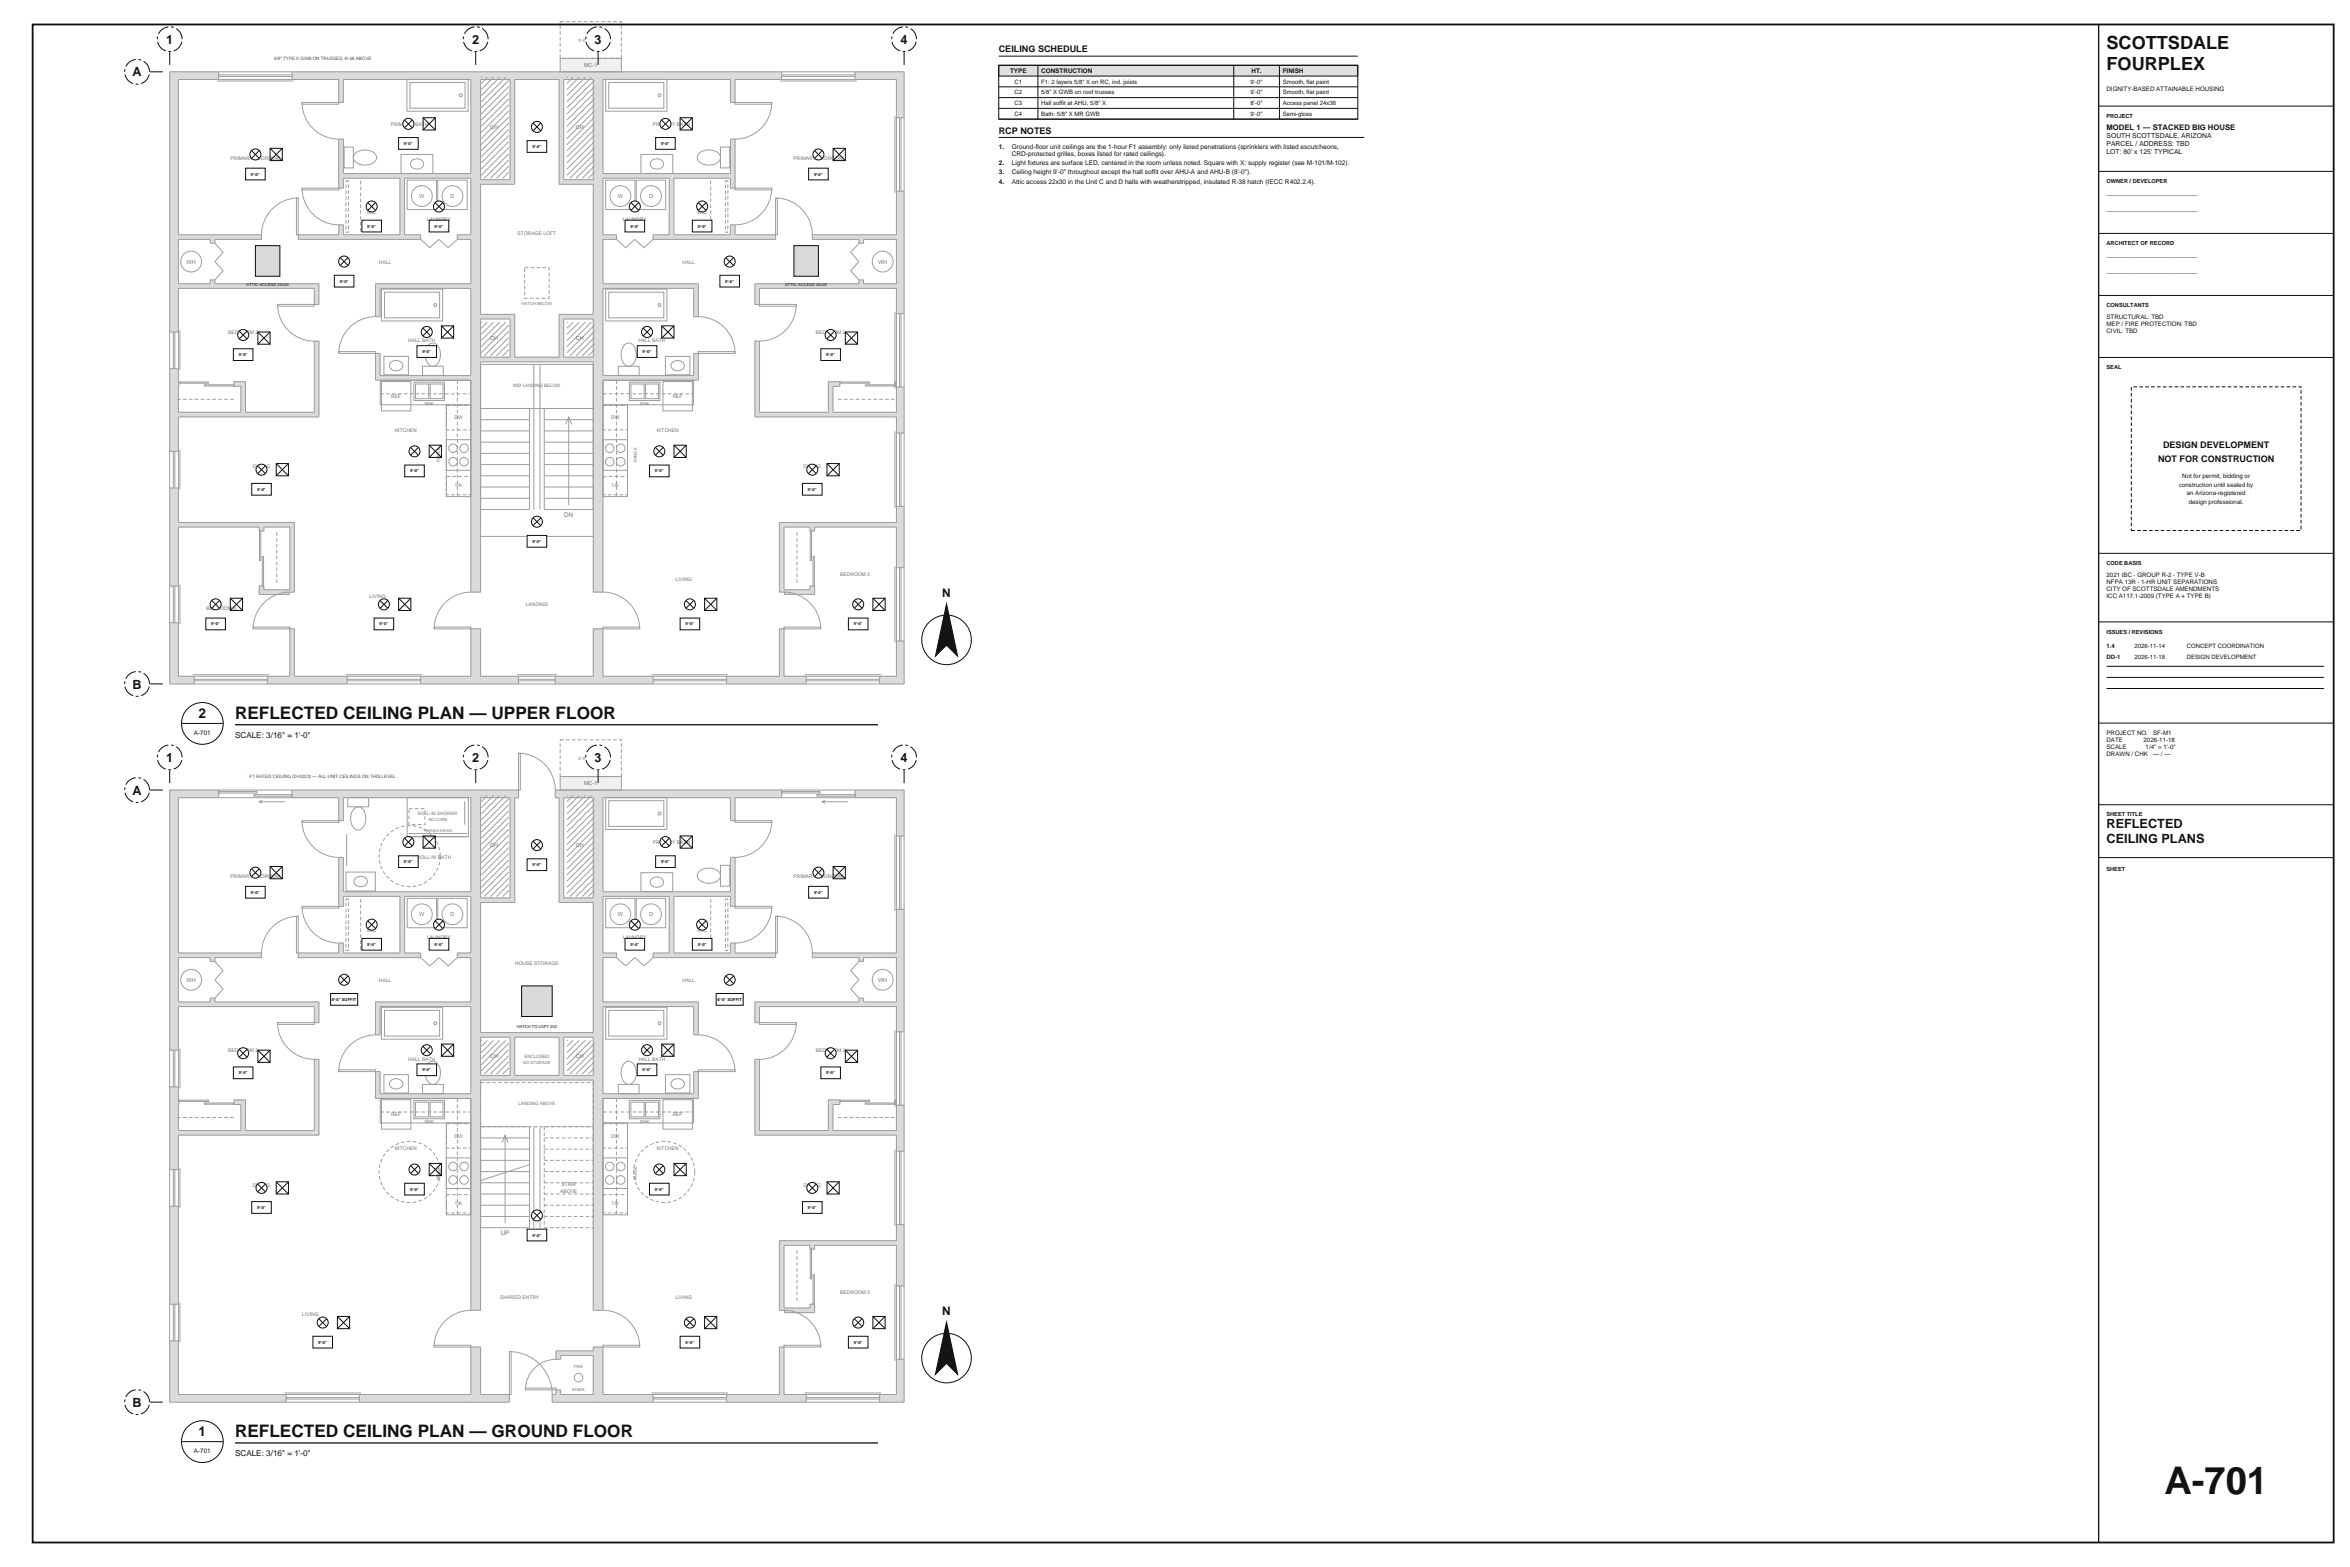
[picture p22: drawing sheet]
<svg xmlns="http://www.w3.org/2000/svg" width="914mm" height="610mm" viewBox="0 0 914 610" stroke-linecap="round" stroke-linejoin="round" font-family="sans-serif">
<defs><g id="words">
<text font-size="14.8" fill="#121212" x="842.2" y="581">A-701</text>
<g font-size="7.1" fill="#121212">
<text x="819.7" y="19">SCOTTSDALE</text>
<text x="819.7" y="27.1">FOURPLEX</text>
</g>
<g font-size="6.7" fill="#121212">
<text x="91.4" y="279.7">REFLECTED CEILING PLAN — UPPER FLOOR</text>
<text x="91.4" y="559.1">REFLECTED CEILING PLAN — GROUND FLOOR</text>
</g>
<g font-size="5.3" fill="#121212">
<text x="77.3" y="279.4">2</text>
<text x="77.3" y="558.8">1</text>
</g>
<g font-size="4.9" fill="#121212">
<text x="64.7" y="17">1</text>
<text x="183.7" y="17">2</text>
<text x="231.4" y="17">3</text>
<text x="350.4" y="17">4</text>
<text x="51.6" y="29.7">A</text>
<text x="51.6" y="267.8">B</text>
<text x="64.7" y="296.4">1</text>
<text x="183.7" y="296.4">2</text>
<text x="231.4" y="296.4">3</text>
<text x="350.4" y="296.4">4</text>
<text x="51.6" y="309.1">A</text>
<text x="819.7" y="322.2">REFLECTED</text>
<text x="819.7" y="327.9">CEILING PLANS</text>
<text x="51.6" y="547.2">B</text>
</g>
<g font-size="4.6" fill="#121212">
<text x="366.6" y="232.2">N</text>
<text x="366.6" y="511.6">N</text>
</g>
<g font-size="3.5" fill="#121212">
<text x="388.6" y="20.3">CEILING SCHEDULE</text>
<text x="388.6" y="51.9">RCP NOTES</text>
<text x="839.7" y="179.7">NOT FOR CONSTRUCTION</text>
<text x="841.7" y="174.1">DESIGN DEVELOPMENT</text>
</g>
<g font-size="3.2" fill="#121212">
<text x="91.4" y="287">SCALE: 3/16&quot; = 1'-0&quot;</text>
<text x="91.4" y="566.4">SCALE: 3/16&quot; = 1'-0&quot;</text>
</g>
<text font-size="3" fill="#121212" x="819.7" y="50.4">MODEL 1 — STACKED BIG HOUSE</text>
<g font-size="2.6" fill="#121212">
<text x="819.7" y="53.9">SOUTH SCOTTSDALE, ARIZONA</text>
<text x="819.7" y="56.9">PARCEL / ADDRESS: TBD</text>
<text x="819.7" y="60">LOT: 80' x 125' TYPICAL</text>
<text x="819.7" y="75.8">________________________</text>
<text x="819.7" y="81.9">________________________</text>
<text x="819.7" y="99.9">________________________</text>
<text x="819.7" y="106">________________________</text>
</g>
<g font-size="2.5" fill="#121212">
<text x="393" y="28.4">TYPE</text>
<text x="405.1" y="28.4">CONSTRUCTION</text>
<text x="487" y="28.4">HT.</text>
<text x="499.1" y="28.4">FINISH</text>
<text x="388.6" y="58">1.</text>
<text x="393.7" y="58">Ground-floor unit ceilings are the 1-hour F1 assembly: only listed penetrations (sprinklers with listed escutcheons,</text>
<text x="388.6" y="64.3">2.</text>
<text x="393.7" y="60.7">CRD-protected grilles, boxes listed for rated ceilings).</text>
<text x="393.7" y="64.3">Light fixtures are surface LED, centered in the room unless noted. Square with X: supply register (see M-101/M-102).</text>
<text x="388.6" y="67.8">3.</text>
<text x="388.6" y="71.4">4.</text>
<text x="393.7" y="67.8">Ceiling height 9'-0&quot; throughout except the hall soffit over AHU-A and AHU-B (8'-0&quot;).</text>
<text x="393.7" y="71.4">Attic access 22x30 in the Unit C and D halls with weatherstripped, insulated R-38 hatch (IECC R402.2.4).</text>
<text x="75.4" y="285.7">A-701</text>
<text x="75.4" y="565.1">A-701</text>
</g>
<g font-size="2.5" fill="#737373">
<text x="219.5" y="201">DN</text>
<text x="194.8" y="480.4">UP</text>
</g>
<g font-size="2.4" fill="#121212">
<text x="819.7" y="35.2">DIGNITY-BASED ATTAINABLE HOUSING</text>
<text x="819.7" y="124.1">STRUCTURAL: TBD</text>
<text x="819.7" y="126.8">MEP / FIRE PROTECTION: TBD</text>
<text x="819.7" y="129.6">CIVIL: TBD</text>
<text x="847.9" y="189.4">construction until sealed by</text>
<text x="849.1" y="186.1">Not for permit, bidding or</text>
<text x="850.9" y="192.7">an Arizona-registered</text>
<text x="851.7" y="196">design professional.</text>
<text x="819.7" y="224.4">2021 IBC · GROUP R-2 · TYPE V-B</text>
<text x="819.7" y="227.2">NFPA 13R · 1-HR UNIT SEPARATIONS</text>
<text x="819.7" y="229.9">CITY OF SCOTTSDALE AMENDMENTS</text>
<text x="819.7" y="232.7">ICC A117.1-2009 (TYPE A + TYPE B)</text>
<text x="819.7" y="285.9">PROJECT NO.</text>
<text x="837.8" y="285.9">SF-M1</text>
<text x="819.7" y="288.6">DATE</text>
<text x="819.7" y="291.4">SCALE</text>
<text x="834.1" y="288.6">2026-11-18</text>
<text x="834.9" y="291.4">1/4&quot; = 1'-0&quot;</text>
<text x="819.7" y="294.2">DRAWN / CHK</text>
<text x="837.8" y="294.2">— / —</text>
</g>
<g font-size="2.3" fill="#121212">
<text x="394.8" y="32.5">C1</text>
<text x="405.1" y="32.5">F1: 2 layers 5/8&quot; X on RC, ind. joists</text>
<text x="486.6" y="32.5">9'-0&quot;</text>
<text x="499.1" y="32.5">Smooth, flat paint</text>
<text x="394.8" y="36.7">C2</text>
<text x="394.8" y="40.9">C3</text>
<text x="405.1" y="36.7">5/8&quot; X GWB on roof trusses</text>
<text x="405.1" y="40.9">Hall soffit at AHU, 5/8&quot; X</text>
<text x="486.6" y="36.7">9'-0&quot;</text>
<text x="486.6" y="40.9">8'-0&quot;</text>
<text x="499.1" y="36.7">Smooth, flat paint</text>
<text x="499.1" y="40.9">Access panel 24x36</text>
<text x="394.8" y="45.1">C4</text>
<text x="405.1" y="45.1">Bath: 5/8&quot; X MR GWB</text>
<text x="486.6" y="45.1">9'-0&quot;</text>
<text x="499.1" y="45.1">Semi-gloss</text>
<text x="819.7" y="252.1">1.4</text>
<text x="819.7" y="256.4">DD-1</text>
<text x="830.6" y="252.1">2026-11-14</text>
<text x="830.6" y="256.4">2026-11-18</text>
<text x="850.9" y="252.1">CONCEPT COORDINATION</text>
<text x="850.9" y="256.4">DESIGN DEVELOPMENT</text>
</g>
<g font-size="2.2" fill="#121212">
<text x="819.7" y="45.8">PROJECT</text>
<text x="819.7" y="71.2">OWNER / DEVELOPER</text>
<text x="819.7" y="95.4">ARCHITECT OF RECORD</text>
<text x="819.7" y="119.5">CONSULTANTS</text>
<text x="819.7" y="143.6">SEAL</text>
<text x="819.7" y="219.8">CODE BASIS</text>
<text x="819.7" y="246.5">ISSUES / REVISIONS</text>
<text x="819.7" y="317.6">SHEET TITLE</text>
<text x="819.7" y="338.7">SHEET</text>
</g>
<g font-size="2.1" fill="#737373">
<text x="227.3" y="26.1">MC-1</text>
<text x="190.7" y="50.1">CH</text>
<text x="224.1" y="50.1">CH</text>
<text x="163.1" y="77">W</text>
<text x="175.3" y="77">D</text>
<text x="240.4" y="77">W</text>
<text x="252.5" y="77">D</text>
<text x="72.6" y="102.5">WH</text>
<text x="341.7" y="102.5">WH</text>
<text x="190.7" y="132.3">CH</text>
<text x="224.1" y="132.3">CH</text>
<text x="227.3" y="305.5">MC-1</text>
<text x="190.7" y="329.5">CH</text>
<text x="224.1" y="329.5">CH</text>
<text x="163.1" y="356.4">W</text>
<text x="175.3" y="356.4">D</text>
<text x="240.4" y="356.4">W</text>
<text x="252.5" y="356.4">D</text>
<text x="72.6" y="381.9">WH</text>
<text x="341.7" y="381.9">WH</text>
<text x="190.7" y="411.7">CH</text>
<text x="224.1" y="411.7">CH</text>
</g>
<g font-size="1.9" fill="#737373">
<text x="152.1" y="48.9">PRIMARY BATH</text>
<text x="254" y="48.9">PRIMARY BATH</text>
<text x="89.7" y="62.2">PRIMARY BEDROOM</text>
<text x="308.8" y="62.2">PRIMARY BEDROOM</text>
<text x="142.7" y="83.2">WIC</text>
<text x="271.3" y="83.2">WIC</text>
<text x="166.2" y="86">LAUNDRY</text>
<text x="242.4" y="86">LAUNDRY</text>
<text x="201.4" y="91.3">STORAGE LOFT</text>
<text x="147.4" y="102.7">HALL</text>
<text x="265.5" y="102.7">HALL</text>
<text x="88.8" y="129.9">BEDROOM 2</text>
<text x="317.4" y="129.9">BEDROOM 2</text>
<text x="158.9" y="133.2">HALL BATH</text>
<text x="248.4" y="133.2">HALL BATH</text>
<text x="152.2" y="154.8">REF</text>
<text x="261.7" y="154.8">REF</text>
<text x="153.7" y="168">KITCHEN</text>
<text x="176.8" y="163.2">DW</text>
<text x="237.8" y="163.2">DW</text>
<text x="255.6" y="168">KITCHEN</text>
<text x="98.4" y="182.2">DINING</text>
<text x="312.7" y="182.2">DINING</text>
<text x="262.9" y="226.1">LIVING</text>
<text x="326.9" y="224.2">BEDROOM 3</text>
<text x="143.8" y="232.7">LIVING</text>
<text x="80.2" y="237.5">BEDROOM 3</text>
<text x="204.6" y="235.6">LANDING</text>
<text x="254" y="328.3">PRIMARY BATH</text>
<text x="162.2" y="334">ROLL-IN BATH</text>
<text x="89.7" y="341.6">PRIMARY BEDROOM</text>
<text x="308.8" y="341.6">PRIMARY BEDROOM</text>
<text x="142.7" y="362.6">WIC</text>
<text x="166.2" y="365.4">LAUNDRY</text>
<text x="242.4" y="365.4">LAUNDRY</text>
<text x="271.3" y="362.6">WIC</text>
<text x="200.5" y="375.4">HOUSE STORAGE</text>
<text x="147.4" y="382.1">HALL</text>
<text x="265.5" y="382.1">HALL</text>
<text x="88.8" y="409.3">BEDROOM 2</text>
<text x="158.9" y="412.6">HALL BATH</text>
<text x="248.4" y="412.6">HALL BATH</text>
<text x="317.4" y="409.3">BEDROOM 2</text>
<text x="152.2" y="434.2">REF</text>
<text x="261.7" y="434.2">REF</text>
<text x="176.8" y="442.6">DW</text>
<text x="237.8" y="442.6">DW</text>
<text x="153.7" y="447.4">KITCHEN</text>
<text x="255.6" y="447.4">KITCHEN</text>
<text x="98.4" y="461.6">DINING</text>
<text x="218.4" y="461.4">STAIR</text>
<text x="312.7" y="461.6">DINING</text>
<text x="218" y="464">ABOVE</text>
<text x="326.9" y="503.6">BEDROOM 3</text>
<text x="194.6" y="505.5">SHARED ENTRY</text>
<text x="262.9" y="505.5">LIVING</text>
<text x="117.6" y="512.1">LIVING</text>
</g>
<g font-size="1.8" fill="#737373">
<text x="224.9" y="16.2">3'-0&quot; CLEAR</text>
<text x="199.7" y="150.5">MID LANDING BELOW</text>
<text x="177" y="189.5">T/R</text>
<text x="238" y="189.5">T/R</text>
<text x="224.9" y="295.6">3'-0&quot; CLEAR</text>
<text x="162.6" y="317.1">ROLL-IN SHOWER</text>
<text x="204.1" y="411.6">ENCLOSED</text>
<text x="201.7" y="429.9">LANDING ABOVE</text>
<text x="177" y="468.9">T/R</text>
<text x="238" y="468.9">T/R</text>
</g>
<g font-size="1.8" fill="#b31414">
<text x="106.6" y="23.2">5/8&quot; TYPE X GWB ON TRUSSES, R-38 ABOVE</text>
<text x="97.1" y="302.6">F1 RATED CEILING (D-002/3) — ALL UNIT CEILINGS ON THIS LEVEL</text>
</g>
<g font-size="1.6" fill="#121212">
<text x="157.2" y="56.4">9'-0&quot;</text>
<text x="207.2" y="57.6">9'-0&quot;</text>
<text x="257.2" y="56.4">9'-0&quot;</text>
<text x="97.7" y="68.3">9'-0&quot;</text>
<text x="316.7" y="68.3">9'-0&quot;</text>
<text x="142.9" y="88.5">9'-0&quot;</text>
<text x="169.1" y="88.5">9'-0&quot;</text>
<text x="245.3" y="88.5">9'-0&quot;</text>
<text x="271.5" y="88.5">9'-0&quot;</text>
<text x="96" y="111.3">ATTIC ACCESS 22x30</text>
<text x="132.2" y="110">9'-0&quot;</text>
<text x="282.2" y="110">9'-0&quot;</text>
<text x="305.5" y="111.3">ATTIC ACCESS 22x30</text>
<text x="164.3" y="137.3">9'-0&quot;</text>
<text x="250.1" y="137.3">9'-0&quot;</text>
<text x="92.9" y="138.5">9'-0&quot;</text>
<text x="321.5" y="138.5">9'-0&quot;</text>
<text x="159.6" y="183.8">9'-0&quot;</text>
<text x="254.8" y="183.8">9'-0&quot;</text>
<text x="100" y="190.9">9'-0&quot;</text>
<text x="314.4" y="190.9">9'-0&quot;</text>
<text x="207.2" y="211.2">9'-0&quot;</text>
<text x="82.2" y="243.3">9'-0&quot;</text>
<text x="147.7" y="243.3">9'-0&quot;</text>
<text x="266.7" y="243.3">9'-0&quot;</text>
<text x="332.2" y="243.3">9'-0&quot;</text>
<text x="157.2" y="335.8">9'-0&quot;</text>
<text x="257.2" y="335.8">9'-0&quot;</text>
<text x="207.2" y="337">9'-0&quot;</text>
<text x="97.7" y="347.7">9'-0&quot;</text>
<text x="316.7" y="347.7">9'-0&quot;</text>
<text x="142.9" y="367.9">9'-0&quot;</text>
<text x="169.1" y="367.9">9'-0&quot;</text>
<text x="245.3" y="367.9">9'-0&quot;</text>
<text x="271.5" y="367.9">9'-0&quot;</text>
<text x="129.2" y="389.4">8'-0&quot; SOFFIT</text>
<text x="279.2" y="389.4">8'-0&quot; SOFFIT</text>
<text x="201.1" y="399.7">HATCH TO LOFT 202</text>
<text x="92.9" y="417.9">9'-0&quot;</text>
<text x="164.3" y="416.7">9'-0&quot;</text>
<text x="250.1" y="416.7">9'-0&quot;</text>
<text x="321.5" y="417.9">9'-0&quot;</text>
<text x="159.6" y="463.2">9'-0&quot;</text>
<text x="254.8" y="463.2">9'-0&quot;</text>
<text x="100" y="470.3">9'-0&quot;</text>
<text x="314.4" y="470.3">9'-0&quot;</text>
<text x="207.2" y="481">9'-0&quot;</text>
<text x="123.9" y="522.7">9'-0&quot;</text>
<text x="266.7" y="522.7">9'-0&quot;</text>
<text x="332.2" y="522.7">9'-0&quot;</text>
</g>
<g font-size="1.6" fill="#737373">
<text x="203.1" y="118.5">HATCH BELOW</text>
<text x="165.2" y="157.6">SINK</text>
<text x="249" y="157.6">SINK</text>
<text x="171.1" y="179.8" transform="rotate(-90 171.1 179.8)">RANGE</text>
<text x="247.8" y="179.8" transform="rotate(-90 247.8 179.8)">RANGE</text>
<text x="166.7" y="319.2">NO CURB</text>
<text x="203.6" y="414.1">NO STORAGE</text>
<text x="165.2" y="437">SINK</text>
<text x="249" y="437">SINK</text>
<text x="171.1" y="459.2" transform="rotate(-90 171.1 459.2)">RANGE</text>
<text x="247.8" y="459.2" transform="rotate(-90 247.8 459.2)">RANGE</text>
<text x="223.3" y="532.2">FIRE</text>
<text x="222.7" y="541.3">RISER</text>
</g>
<text font-size="1.5" fill="#737373" x="164.7" y="323.6">TRENCH DRAIN</text>
</g></defs>
<g fill="#dbdbdb" stroke="#dbdbdb" stroke-width=".39">
<path d="M69.4 27.9h15.7v3h-15.7z" fill-rule="evenodd"/>
<path d="M113.7 27.9h69.5v3h-69.5z" fill-rule="evenodd"/>
<path d="M187 27.9h43.8v3h-43.8z" fill-rule="evenodd"/>
<path d="M234.6 27.9h69.6v3h-69.6z" fill-rule="evenodd"/>
<path d="M332.7 27.9h19.1v3h-19.1z" fill-rule="evenodd"/>
<path d="M348.8 30.9h3v14.9h-3z" fill-rule="evenodd"/>
<path d="M348.8 74.4h3v47.6h-3z" fill-rule="evenodd"/>
<path d="M348.8 150.6h3v17.8h-3z" fill-rule="evenodd"/>
<path d="M348.8 197h3v23.8h-3z" fill-rule="evenodd"/>
<path d="M348.8 249.4h3v13.7h-3z" fill-rule="evenodd"/>
<path d="M69.4 263.1h6.2v3h-6.2z" fill-rule="evenodd"/>
<path d="M104.1 263.1h31v3h-31z" fill-rule="evenodd"/>
<path d="M163.7 263.1h19.5v3h-19.5z" fill-rule="evenodd"/>
<path d="M187 263.1h14.8v3h-14.8z" fill-rule="evenodd"/>
<path d="M216.1 263.1h14.7v3h-14.7z" fill-rule="evenodd"/>
<path d="M234.6 263.1h19.6v3h-19.6z" fill-rule="evenodd"/>
<path d="M282.7 263.1h31v3h-31z" fill-rule="evenodd"/>
<path d="M342.3 263.1h9.5v3h-9.5z" fill-rule="evenodd"/>
<path d="M66 27.9h3.4v101.2h-3.4z" fill-rule="evenodd"/>
<path d="M66 143.4h3.4v32.2h-3.4z" fill-rule="evenodd"/>
<path d="M66 189.9h3.4v38.1h-3.4z" fill-rule="evenodd"/>
<path d="M66 242.3h3.4v23.8h-3.4z" fill-rule="evenodd"/>
<path d="M183.2 27.9h3.8v202.4h-3.8z" fill-rule="evenodd"/>
<path d="M230.8 27.9h3.8v202.4h-3.8z" fill-rule="evenodd"/>
<path d="M183.2 244.6h3.8v21.5h-3.8z" fill-rule="evenodd"/>
<path d="M230.8 244.6h3.8v21.5h-3.8z" fill-rule="evenodd"/>
<path d="M131.8 30.9h1.8v8.9h-1.8z" fill-rule="evenodd"/>
<path d="M284.2 30.9h1.8v8.9h-1.8z" fill-rule="evenodd"/>
<path d="M131.8 54.1h1.8v13.4h-1.8z" fill-rule="evenodd"/>
<path d="M284.2 54.1h1.8v13.4h-1.8z" fill-rule="evenodd"/>
<path d="M131.8 67.5h51.4v1.8h-51.4z" fill-rule="evenodd"/>
<path d="M234.6 67.5h51.4v1.8h-51.4z" fill-rule="evenodd"/>
<path d="M198.5 30.9h1.8v39h-1.8z" fill-rule="evenodd"/>
<path d="M217.5 30.9h1.8v39h-1.8z" fill-rule="evenodd"/>
<path d="M187 69.9h13.3v1.8h-13.3z" fill-rule="evenodd"/>
<path d="M217.5 69.9h13.3v1.8h-13.3z" fill-rule="evenodd"/>
<path d="M131.8 69.3h1.8v3.9h-1.8z" fill-rule="evenodd"/>
<path d="M284.2 69.3h1.8v3.9h-1.8z" fill-rule="evenodd"/>
<path d="M155.6 69.3h1.8v22h-1.8z" fill-rule="evenodd"/>
<path d="M260.4 69.3h1.8v22h-1.8z" fill-rule="evenodd"/>
<path d="M131.8 87.5h1.8v3.8h-1.8z" fill-rule="evenodd"/>
<path d="M284.2 87.5h1.8v3.8h-1.8z" fill-rule="evenodd"/>
<path d="M69.4 91.3h32.4v1.8h-32.4z" fill-rule="evenodd"/>
<path d="M116 91.3h47.7v1.8h-47.7z" fill-rule="evenodd"/>
<path d="M178 91.3h5.2v1.8h-5.2z" fill-rule="evenodd"/>
<path d="M234.6 91.3h5.3v1.8h-5.3z" fill-rule="evenodd"/>
<path d="M254.2 91.3h47.6v1.8h-47.6z" fill-rule="evenodd"/>
<path d="M316.1 91.3h32.7v1.8h-32.7z" fill-rule="evenodd"/>
<path d="M81.8 93.1h1.8v1.5h-1.8z" fill-rule="evenodd"/>
<path d="M334.2 93.1h1.8v1.5h-1.8z" fill-rule="evenodd"/>
<path d="M81.8 108.9h1.8v1.5h-1.8z" fill-rule="evenodd"/>
<path d="M334.2 108.9h1.8v1.5h-1.8z" fill-rule="evenodd"/>
<path d="M69.4 110.4h54.7v1.8h-54.7z" fill-rule="evenodd"/>
<path d="M146.1 110.4h37.1v1.8h-37.1z" fill-rule="evenodd"/>
<path d="M234.6 110.4h37.1v1.8h-37.1z" fill-rule="evenodd"/>
<path d="M293.7 110.4h55.1v1.8h-55.1z" fill-rule="evenodd"/>
<path d="M122.3 112.2h1.8v6.2h-1.8z" fill-rule="evenodd"/>
<path d="M293.7 112.2h1.8v6.2h-1.8z" fill-rule="evenodd"/>
<path d="M146.1 112.2h1.8v11h-1.8z" fill-rule="evenodd"/>
<path d="M269.9 112.2h1.8v11h-1.8z" fill-rule="evenodd"/>
<path d="M187 122.3h13.3v1.8h-13.3z" fill-rule="evenodd"/>
<path d="M217.5 122.3h13.3v1.8h-13.3z" fill-rule="evenodd"/>
<path d="M198.5 124.1h1.8v14.9h-1.8z" fill-rule="evenodd"/>
<path d="M217.5 124.1h1.8v14.9h-1.8z" fill-rule="evenodd"/>
<path d="M187 139h43.8v1.8h-43.8z" fill-rule="evenodd"/>
<path d="M146.1 137.5h1.8v8.6h-1.8z" fill-rule="evenodd"/>
<path d="M269.9 137.5h1.8v8.6h-1.8z" fill-rule="evenodd"/>
<path d="M146.1 146.1h37.1v1.8h-37.1z" fill-rule="evenodd"/>
<path d="M234.6 146.1h37.1v1.8h-37.1z" fill-rule="evenodd"/>
<path d="M69.4 148.5h.2v1.8h-.2z" fill-rule="evenodd"/>
<path d="M91 148.5h4.5v1.8h-4.5z" fill-rule="evenodd"/>
<path d="M322.3 148.5h4.5v1.8h-4.5z" fill-rule="evenodd"/>
<path d="M348.2 148.5h.4v1.8h-.4z" fill-rule="evenodd"/>
<path d="M122.3 132.7h1.8v27.7h-1.8z" fill-rule="evenodd"/>
<path d="M293.7 132.7h1.8v27.7h-1.8z" fill-rule="evenodd"/>
<path d="M93.7 150.3h1.8v10.1h-1.8z" fill-rule="evenodd"/>
<path d="M322.3 150.3h1.8v10.1h-1.8z" fill-rule="evenodd"/>
<path d="M69.4 160.4h54.7v1.8h-54.7z" fill-rule="evenodd"/>
<path d="M293.7 160.4h55.1v1.8h-55.1z" fill-rule="evenodd"/>
<path d="M69.4 203.3h45.2v1.7h-45.2z" fill-rule="evenodd"/>
<path d="M303.3 203.3h45.5v1.7h-45.5z" fill-rule="evenodd"/>
<path d="M100.9 205h1.8v1.5h-1.8z" fill-rule="evenodd"/>
<path d="M315.2 205h1.8v1.5h-1.8z" fill-rule="evenodd"/>
<path d="M112.8 205h1.8v24.5h-1.8z" fill-rule="evenodd"/>
<path d="M303.3 205h1.8v24.5h-1.8z" fill-rule="evenodd"/>
<path d="M100.9 228h1.8v1.5h-1.8z" fill-rule="evenodd"/>
<path d="M315.2 228h1.8v1.5h-1.8z" fill-rule="evenodd"/>
<path d="M100.9 229.5h13.7v.8h-13.7z" fill-rule="evenodd"/>
<path d="M303.3 229.5h13.7v.8h-13.7z" fill-rule="evenodd"/>
<path d="M100.9 230.3h11.7v.9h-11.7z" fill-rule="evenodd"/>
<path d="M305.3 230.3h11.7v.9h-11.7z" fill-rule="evenodd"/>
<path d="M112.8 244.6h1.8v18.5h-1.8z" fill-rule="evenodd"/>
<path d="M303.3 244.6h1.8v18.5h-1.8z" fill-rule="evenodd"/>
<path d="M69.4 307.3h15.7v3h-15.7z" fill-rule="evenodd"/>
<path d="M113.7 307.3h69.5v3h-69.5z" fill-rule="evenodd"/>
<path d="M187 307.3h14.8v3h-14.8z" fill-rule="evenodd"/>
<path d="M216.1 307.3h14.7v3h-14.7z" fill-rule="evenodd"/>
<path d="M234.6 307.3h69.6v3h-69.6z" fill-rule="evenodd"/>
<path d="M332.7 307.3h19.1v3h-19.1z" fill-rule="evenodd"/>
<path d="M348.8 310.3h3v14.9h-3z" fill-rule="evenodd"/>
<path d="M348.8 353.8h3v47.6h-3z" fill-rule="evenodd"/>
<path d="M348.8 430h3v17.8h-3z" fill-rule="evenodd"/>
<path d="M348.8 476.4h3v23.8h-3z" fill-rule="evenodd"/>
<path d="M348.8 528.8h3v13.7h-3z" fill-rule="evenodd"/>
<path d="M69.4 542.5h41.9v3h-41.9z" fill-rule="evenodd"/>
<path d="M139.9 542.5h43.3v3h-43.3z" fill-rule="evenodd"/>
<path d="M187 542.5h11.2v3h-11.2z" fill-rule="evenodd"/>
<path d="M214.9 542.5h15.9v3h-15.9z" fill-rule="evenodd"/>
<path d="M234.6 542.5h19.6v3h-19.6z" fill-rule="evenodd"/>
<path d="M282.7 542.5h31v3h-31z" fill-rule="evenodd"/>
<path d="M342.3 542.5h9.5v3h-9.5z" fill-rule="evenodd"/>
<path d="M66 307.3h3.4v101.2h-3.4z" fill-rule="evenodd"/>
<path d="M66 422.8h3.4v32.2h-3.4z" fill-rule="evenodd"/>
<path d="M66 469.3h3.4v38.1h-3.4z" fill-rule="evenodd"/>
<path d="M66 521.7h3.4v23.8h-3.4z" fill-rule="evenodd"/>
<path d="M183.2 307.3h3.8v202.4h-3.8z" fill-rule="evenodd"/>
<path d="M230.8 307.3h3.8v202.4h-3.8z" fill-rule="evenodd"/>
<path d="M183.2 524h3.8v21.5h-3.8z" fill-rule="evenodd"/>
<path d="M230.8 524h3.8v21.5h-3.8z" fill-rule="evenodd"/>
<path d="M131.8 310.3h1.8v8.9h-1.8z" fill-rule="evenodd"/>
<path d="M284.2 310.3h1.8v8.9h-1.8z" fill-rule="evenodd"/>
<path d="M131.8 333.5h1.8v13.4h-1.8z" fill-rule="evenodd"/>
<path d="M284.2 333.5h1.8v13.4h-1.8z" fill-rule="evenodd"/>
<path d="M131.8 346.9h51.4v1.8h-51.4z" fill-rule="evenodd"/>
<path d="M234.6 346.9h51.4v1.8h-51.4z" fill-rule="evenodd"/>
<path d="M198.5 310.3h1.8v39h-1.8z" fill-rule="evenodd"/>
<path d="M217.5 310.3h1.8v39h-1.8z" fill-rule="evenodd"/>
<path d="M187 349.3h13.3v1.8h-13.3z" fill-rule="evenodd"/>
<path d="M217.5 349.3h13.3v1.8h-13.3z" fill-rule="evenodd"/>
<path d="M131.8 348.7h1.8v3.9h-1.8z" fill-rule="evenodd"/>
<path d="M284.2 348.7h1.8v3.9h-1.8z" fill-rule="evenodd"/>
<path d="M155.6 348.7h1.8v22h-1.8z" fill-rule="evenodd"/>
<path d="M260.4 348.7h1.8v22h-1.8z" fill-rule="evenodd"/>
<path d="M131.8 366.9h1.8v3.8h-1.8z" fill-rule="evenodd"/>
<path d="M284.2 366.9h1.8v3.8h-1.8z" fill-rule="evenodd"/>
<path d="M69.4 370.7h32.4v1.8h-32.4z" fill-rule="evenodd"/>
<path d="M116 370.7h47.7v1.8h-47.7z" fill-rule="evenodd"/>
<path d="M178 370.7h5.2v1.8h-5.2z" fill-rule="evenodd"/>
<path d="M234.6 370.7h5.3v1.8h-5.3z" fill-rule="evenodd"/>
<path d="M254.2 370.7h47.6v1.8h-47.6z" fill-rule="evenodd"/>
<path d="M316.1 370.7h32.7v1.8h-32.7z" fill-rule="evenodd"/>
<path d="M81.8 372.5h1.8v1.5h-1.8z" fill-rule="evenodd"/>
<path d="M334.2 372.5h1.8v1.5h-1.8z" fill-rule="evenodd"/>
<path d="M81.8 388.3h1.8v1.5h-1.8z" fill-rule="evenodd"/>
<path d="M334.2 388.3h1.8v1.5h-1.8z" fill-rule="evenodd"/>
<path d="M69.4 389.8h54.7v1.8h-54.7z" fill-rule="evenodd"/>
<path d="M146.1 389.8h37.1v1.8h-37.1z" fill-rule="evenodd"/>
<path d="M234.6 389.8h37.1v1.8h-37.1z" fill-rule="evenodd"/>
<path d="M293.7 389.8h55.1v1.8h-55.1z" fill-rule="evenodd"/>
<path d="M122.3 391.6h1.8v6.2h-1.8z" fill-rule="evenodd"/>
<path d="M293.7 391.6h1.8v6.2h-1.8z" fill-rule="evenodd"/>
<path d="M146.1 391.6h1.8v11h-1.8z" fill-rule="evenodd"/>
<path d="M269.9 391.6h1.8v11h-1.8z" fill-rule="evenodd"/>
<path d="M187 401.7h43.8v1.8h-43.8z" fill-rule="evenodd"/>
<path d="M198.5 403.5h1.8v14.9h-1.8z" fill-rule="evenodd"/>
<path d="M217.5 403.5h1.8v14.9h-1.8z" fill-rule="evenodd"/>
<path d="M187 418.4h43.8v1.8h-43.8z" fill-rule="evenodd"/>
<path d="M146.1 416.9h1.8v8.6h-1.8z" fill-rule="evenodd"/>
<path d="M269.9 416.9h1.8v8.6h-1.8z" fill-rule="evenodd"/>
<path d="M146.1 425.5h37.1v1.8h-37.1z" fill-rule="evenodd"/>
<path d="M234.6 425.5h37.1v1.8h-37.1z" fill-rule="evenodd"/>
<path d="M69.4 427.9h.2v1.8h-.2z" fill-rule="evenodd"/>
<path d="M91 427.9h4.5v1.8h-4.5z" fill-rule="evenodd"/>
<path d="M322.3 427.9h4.5v1.8h-4.5z" fill-rule="evenodd"/>
<path d="M348.2 427.9h.4v1.8h-.4z" fill-rule="evenodd"/>
<path d="M122.3 412.1h1.8v27.7h-1.8z" fill-rule="evenodd"/>
<path d="M293.7 412.1h1.8v27.7h-1.8z" fill-rule="evenodd"/>
<path d="M93.7 429.7h1.8v10.1h-1.8z" fill-rule="evenodd"/>
<path d="M322.3 429.7h1.8v10.1h-1.8z" fill-rule="evenodd"/>
<path d="M69.4 439.8h54.7v1.8h-54.7z" fill-rule="evenodd"/>
<path d="M293.7 439.8h55.1v1.8h-55.1z" fill-rule="evenodd"/>
<path d="M303.3 482.7h45.5v1.7h-45.5z" fill-rule="evenodd"/>
<path d="M315.2 484.4h1.8v1.5h-1.8z" fill-rule="evenodd"/>
<path d="M303.3 484.4h1.8v24.5h-1.8z" fill-rule="evenodd"/>
<path d="M315.2 507.4h1.8v1.5h-1.8z" fill-rule="evenodd"/>
<path d="M303.3 508.9h13.7v.8h-13.7z" fill-rule="evenodd"/>
<path d="M305.3 509.7h11.7v.9h-11.7z" fill-rule="evenodd"/>
<path d="M216.4 525.5h14.4v1.8h-14.4z" fill-rule="evenodd"/>
<path d="M216.4 527.3h1.7v1.5h-1.7z" fill-rule="evenodd"/>
<path d="M303.3 524h1.8v18.5h-1.8z" fill-rule="evenodd"/>
<path d="M216.4 540.7h1.7v1.8h-1.7z" fill-rule="evenodd"/>
</g>
<g fill="none" stroke="#9e9e9e" stroke-width=".39">
<path d="M158.3 30.9h23.8v12.4h-23.8zM159.5 32.1h21.5v10h-21.5zM187.2 30.1h.1M189.6 30.1l-2.4 2.4M192 30.1l-4.8 4.7M194.4 30.1l-7.2 7.1M196.8 30.1l-9.6 9.5M198 31.3l-10.8 10.7M198 33.7l-10.8 10.7M198 36l-10.8 10.8M198 38.4l-10.8 10.7M220.6 30.1h.1"/>
<path d="M223 30.1l-2.4 2.4M225.3 30.1l-4.7 4.7M227.7 30.1l-7.1 7.1M230.1 30.1l-9.5 9.5M231.3 31.3l-10.7 10.7M231.3 33.7l-10.7 10.7M231.3 36l-10.7 10.8M231.3 38.4l-10.7 10.7M235.7 30.9h23.8v12.4h-23.8zM236.9 32.1h21.4v10h-21.4zM133.9 57.2h3.6v8.1h-3.6zM138.1 59.8a5.8 5.8 0 0 1 8.2 .5 2.59 2.59 0 0 1-2 3.5 5.3 5.3 0 0 1-6.8-2v-1z"/>
<path d="M198 40.8l-10.8 10.7M198 43.2l-10.8 10.7M198 45.6l-10.8 10.7M198 47.9l-10.8 10.8M198 50.3l-10.8 10.7M198 52.7l-10.8 10.7M198 55.1l-10.8 10.7M198 57.5l-10.8 10.7M198 59.8l-9.6 9.6M231.3 40.8l-10.7 10.7M231.3 43.2l-10.7 10.7M231.3 45.6l-10.7 10.7"/>
<path d="M231.3 47.9l-10.7 10.8M231.3 50.3l-10.7 10.7M231.3 52.7l-10.7 10.7M231.3 55.1l-10.7 10.7M231.3 57.5l-10.7 10.7M231.3 59.8l-9.5 9.6M271.9 59.8a5.8 5.8 0 0 1 8.2 .5 2.59 2.59 0 0 1-2 3.5 5.3 5.3 0 0 1-6.7-2v-1zM280.4 57.2h3.5v8.1h-3.5zM156.1 60.1h12.3v7.4h-12.3zM158.4 70.1h11.5v11.4h-11.5zM160.2 62.5a2.7 2.7 0 0 1 2.8-.6 2.7 2.7 0 0 1 1.8 2.2 2.77 2.77 0 0 1-2.7 1.7 2.77 2.77 0 0 1-2.5-2zM170.3 70.1h11.5v11.4h-11.5z"/>
<path d="M198 62.2l-7.2 7.2M198 64.6l-4.8 4.8M198 67l-2.4 2.4M231.3 62.2l-7.1 7.2M231.3 64.6l-4.8 4.8M231.3 67l-2.4 2.4M235.7 70.1h11.4v11.4h-11.4zM247.6 70.1h11.4v11.4h-11.4zM249.4 60.1h12.4v7.4h-12.4zM253.6 62.5a2.7 2.7 0 0 1 2.8-.6 2.7 2.7 0 0 1 1.8 2.2 2.77 2.77 0 0 1-2.8 1.7 2.77 2.77 0 0 1-2.4-2zM148.4 112.5h23.8v12.4h-23.8zM149.6 113.7h21.5v10h-21.5z"/>
<path d="M235.7 112.5h23.8v12.4h-23.8zM236.9 113.7h21.4v10h-21.4zM149.4 138.7h9.5v7.1h-9.5zM167 134a2.47 2.47 0 0 1 4 1.7 5.3 5.3 0 0 1-2.1 6.7 3.6 3.6 0 0 1-3.4-4.4l.4-2.3zM187.2 125.3h.1M189.6 125.3l-2.4 2.4M192 125.3l-4.8 4.8M194.4 125.3l-7.2 7.2M196.8 125.3l-9.6 9.6M198 126.5l-10.8 10.7M198 128.9l-9.6 9.5M198 131.3l-7.2 7.1"/>
<path d="M198 133.7l-4.8 4.7M198 136l-2.4 2.4M220.6 125.3h.1M223 125.3l-2.4 2.4M225.3 125.3l-4.7 4.8M227.7 125.3l-7.1 7.2M230.1 125.3l-9.5 9.6M231.3 126.5l-10.7 10.7M231.3 128.9l-9.5 9.5M231.3 131.3l-7.1 7.1M231.3 133.7l-4.8 4.7M231.3 136l-2.4 2.4"/>
<path d="M243.2 134a2.47 2.47 0 0 1 4 1.7 5.3 5.3 0 0 1-2.1 6.7 3.6 3.6 0 0 1-3.4-4.4l.4-2.3zM258.9 138.7h9.5v7.1h-9.5zM148 148h35.2v9.5h-35.2zM148.4 148.4h11.5v11.5h-11.5zM152.1 141a2.7 2.7 0 0 1 2.8-.7 2.7 2.7 0 0 1 1.8 2.3 2.77 2.77 0 0 1-2.7 1.6 2.77 2.77 0 0 1-2.5-2zM161.1 148.7h11.9v7.1h-11.9zM161.7 149.4h5.1v5.7h-5.1zM164.4 142.5h8.1v3.5h-8.1zM167.4 149.4h5v5.7h-5zM173.7 157.5h9.5v35.7h-9.5zM187 141.8h43.8v17.1h-43.8zM187 158.9h19.1v39.3h-19.1z"/>
<path d="M207.7 141.8v56.4M210.1 141.8v56.4M211.8 158.9h19v39.3h-19zM234.6 148h35.3v9.5h-35.3zM234.6 157.5h9.6v35.7h-9.6zM240.6 142.5h8.1v3.5h-8.1zM244.9 148.7h11.9v7.1h-11.9zM245.5 149.4h5.1v5.7h-5.1zM251.2 149.4h5v5.7h-5zM258 148.4h11.4v11.5h-11.4zM261.7 141a2.7 2.7 0 0 1 2.8-.7 2.7 2.7 0 0 1 1.8 2.3 2.77 2.77 0 0 1-2.8 1.6 2.77 2.77 0 0 1-2.4-2zM173.7 171.1h9.5v11.9h-9.5z"/>
<path d="M187 163.3h19.1M187 167.6h19.1M187 172h19.1M187 176.4h19.1M211.8 163.3h19M211.8 167.6h19M211.8 172h19M211.8 176.4h19M220.1 165.1l1.2-2.9 1.2 2.9M221.3 162.2v34.3M234.6 171.1h9.6v11.9h-9.6zM187 180.7h19.1"/>
<path d="M187 185.1h19.1M187 189.5h19.1M187 193.8h19.1M211.8 180.7h19M211.8 185.1h19M211.8 189.5h19M211.8 193.8h19M187 208.7h43.8"/>
<circle cx="179.3" cy="37.1" r=".57"/>
<circle cx="256.6" cy="37.1" r=".57"/>
<circle cx="164.1" cy="76.3" r="4"/>
<circle cx="176.1" cy="76.3" r="4"/>
<circle cx="241.4" cy="76.3" r="4"/>
<circle cx="253.3" cy="76.3" r="4"/>
<circle cx="74.4" cy="101.8" r="4"/>
<circle cx="169.4" cy="118.7" r=".57"/>
<circle cx="256.6" cy="118.7" r=".57"/>
<circle cx="343.5" cy="101.8" r="4"/>
<circle cx="176.3" cy="179.6" r="1.67"/>
<circle cx="176.3" cy="174.4" r="1.67"/>
<circle cx="180.6" cy="179.6" r="1.67"/>
<circle cx="180.6" cy="174.4" r="1.67"/>
<circle cx="237.3" cy="174.4" r="1.67"/>
<circle cx="237.3" cy="179.6" r="1.67"/>
<circle cx="241.5" cy="174.4" r="1.67"/>
<circle cx="241.5" cy="179.6" r="1.67"/>
</g>
<g fill="none" stroke="#9e9e9e" stroke-width=".39" stroke-dasharray="1.4 .9" stroke-linecap="butt">
<path d="M134.6 70.3h1v20h-1zM140.3 70.3v20M276.5 70.3v20M282.3 70.3h.9v20h-.9zM204.2 104.1h9.5v11.9h-9.5zM68.9 155.3h22.9M148 153.2h35.2M173.7 157.7h9.5v9.5h-9.5zM178 148v45.2M234.6 153.2h35.3M234.6 157.7h9.6v9.5h-9.6zM239.9 148v45.2"/>
<path d="M326.1 155.3h22.8M173.7 185.3h9.5v7.2h-9.5zM234.6 185.3h9.6v7.2h-9.6zM107.7 207v20.5M310.1 207v20.5"/>
</g>
<path d="M218 22.7h23.8v5.2h-23.8z" fill-rule="evenodd" fill="#f0f0f0" stroke="#9e9e9e" stroke-width=".39"/>
<path d="M218 8.4h23.8v14.3h-23.8z" fill="none" stroke="#9e9e9e" stroke-width=".39" stroke-dasharray="1.4 .9" stroke-linecap="butt"/>
<g fill="none" stroke="#9e9e9e" stroke-width=".39">
<path d="M66 27.9h285.8v238.2h-285.8zM84.5 31.5h29.8M85.1 27.9v3M85.1 29.1h28.6M85.1 29.7h28.6M113.7 27.9v3M117.5 39.8h14.3v.7h-14.3zM117.5 39.8a14.3 14.3 0 0 0 14.3 14.3M187 30.9h11.5v39h-11.5zM200.3 30.9h17.2v40.8h13.3v50.6h-13.3v16.7h-17.2v-16.7h-13.3v-50.6h13.3zM219.3 30.9h11.5v39h-11.5zM286 39.8h14.3v.7h-14.3z"/>
<path d="M300.3 39.8a14.3 14.3 0 0 1-14.3 14.3M303.6 31.5h29.7M304.2 27.9v3M304.2 29.1h28.5M304.2 29.7h28.5M332.7 27.9v3M131.8 54.1h1.8v13.4h49.6v-36.6h-49.6v8.9h-1.8v-8.9h-62.4v60.4h32.4M131.8 54.1v19.1h1.8v-3.9h22v22h-22v-3.8h-1.8M286 54.1h-1.8v13.4h-49.6v-36.6h49.6v8.9h1.8v-8.9h62.8v60.4h-32.7M286 54.1v19.1h-1.8v-3.9h-22v22h22v-3.8h1.8M348.2 45.2v29.8M348.8 45.8h3"/>
<path d="M350 45.8v28.6M350.6 45.8v28.6M115.4 77.1h.6v14.2h-.6zM116 77.1a14.3 14.3 0 0 0-14.2 14.2M117.5 73.2h14.3v.7h-14.3zM117.5 73.2a14.3 14.3 0 0 0 14.3 14.3M286 73.2h14.3v.7h-14.3zM300.3 73.2a14.3 14.3 0 0 1-14.3 14.3M301.8 77.1h.7v14.2h-.7zM301.8 77.1a14.3 14.3 0 0 1 14.3 14.2M348.8 74.4h3M83.6 94.6l3.2 3.6-3.2 3.6 3.2 3.5-3.2 3.6"/>
<path d="M83.6 94.6h-1.8v-1.5h-12.4v17.3h12.4v-1.5h1.8M101.8 91.3v1.8h-18.2v1.5M131.8 87.5v3.8h-15.8v1.8h47.7M163.7 93.1l3.5 3.2 3.6-3.2 3.6 3.2 3.6-3.2M163.7 93.1v-1.8h-6.3v-22h25.8v22h-5.2v1.8M178 93.1h5.2v17.3h-37.1v12.8M239.9 93.1l3.5 3.2 3.6-3.2 3.6 3.2 3.6-3.2M239.9 93.1v-1.8h-5.3v-22h25.8v22h-6.2v1.8M239.9 93.1h-5.3v17.3h37.1v12.8M286 87.5v3.8h15.8v1.8h-47.6M316.1 91.3v1.8h18.1v1.5M334.2 94.6l-3.2 3.6 3.2 3.6-3.2 3.5 3.2 3.6"/>
<path d="M334.2 94.6h1.8v-1.5h12.8v17.3h-12.8v-1.5h-1.8M83.6 108.9v1.5h40.5v8h-1.8v-6.2h-52.9v36.3h.2l-.2 11.9h24.3v-10.1h-2.7v-1.8h4.5v11.9h26.8v-27.7M108 118.4h14.3v.7h-14.3zM108 118.4a14.3 14.3 0 0 0 14.3 14.3M295.5 118.4h14.3v.7h-14.3zM309.8 118.4a14.3 14.3 0 0 1-14.3 14.3M334.2 108.9v1.5h-40.5v8h1.8v-6.2h53.3v48.2h-24.7v-10.1h2.7v-1.8h-4.5v11.9h-26.8v-27.7M66 129.1h3.4M67.4 129.1v14.3M68 129.1v14.3M70 128.5v15.5M122.3 132.7h1.8v29.5h-54.7v41.1h45.2v27h-2v.9h-11.7v-3.2h1.8v1.5h10.1v-24.5h-10.1v1.5h-1.8v-1.5h-31.5v58.1h43.4v-18.5h1.8v18.5h68.6v-18.5h3.8v18.5h43.8v-18.5h3.8v18.5h68.7v-18.5h1.8v18.5h43.7v-58.1h-31.8v1.5h-1.8v-1.5h-10.1v24.5h10.1v-1.5h1.8v3.2h-11.7v-.9h-2v-27h45.5v-41.1h-55.1v-29.5h1.8"/>
<path d="M131.8 136.8h14.3v.7h-14.3zM146.1 123.2a14.3 14.3 0 0 0-14.3 14.3M146.1 123.2h1.8v-11h35.3v33.9h-35.3v-8.6h-1.8v10.4h37.1v82.4M187 124.1h11.5v14.9h-11.5zM219.3 124.1h11.5v14.9h-11.5zM271.7 136.8h14.3v.7h-14.3zM271.7 123.2a14.3 14.3 0 0 1 14.3 14.3M271.7 123.2h-1.8v-11h-35.3v33.9h35.3v-8.6h1.8v10.4h-37.1v82.4M348.2 121.4v29.8M348.8 122h3M350 122v28.6M350.6 122v28.6"/>
<path d="M66 143.4h3.4M69.6 148.6h11.5v.5h-11.5zM79.5 149.7h11.5v.5h-11.5zM326.8 148.6h11.5v.5h-11.5zM336.7 149.7h11.5v.5h-11.5zM348.2 148.5h.4v1.8h-.4M348.8 150.6h3M66 175.6h3.4M67.4 175.6v14.3M68 175.6v14.3M70 175v15.5M348.2 167.8v29.8"/>
<path d="M348.8 168.4h3M350 168.4v28.6M350.6 168.4v28.6M66 189.9h3.4M348.8 197h3M101 206.5h.5v11.5h-.5zM102.1 216.5h.5v11.5h-.5zM315.3 206.5h.5v11.5h-.5zM316.4 216.5h.5v11.5h-.5zM66 228h3.4M67.4 228v14.3M68 228v14.3"/>
<path d="M70 227.4v15.4M112.8 230.3a14.3 14.3 0 0 0-14.3 14.3M183.2 230.3a14.3 14.3 0 0 0-14.3 14.3M183.2 230.3h3.8v-89.5h43.8v89.5h3.8M234.6 230.3a14.3 14.3 0 0 1 14.3 14.3M305.1 230.3a14.3 14.3 0 0 1 14.2 14.3M348.2 220.2v29.8M348.8 220.8h3M350 220.8v28.6M350.6 220.8v28.6M66 242.3h3.4M98.5 243.9h14.3v.7h-14.3z"/>
<path d="M168.9 243.9h14.3v.7h-14.3zM234.6 243.9h14.3v.7h-14.3zM305.1 243.9h14.2v.7h-14.2zM348.8 249.4h3M75 262.5h29.7M75.6 263.1v3M75.6 264.3h28.5M75.6 264.9h28.5M104.1 263.1v3M134.5 262.5h29.8M135.1 263.1v3M135.1 264.3h28.6"/>
<path d="M135.1 264.9h28.6M163.7 263.1v3M201.2 262.5h15.5M201.8 263.1v3M201.8 264.3h14.3M201.8 264.9h14.3M216.1 263.1v3M253.6 262.5h29.7M254.2 263.1v3M254.2 264.3h28.5M254.2 264.9h28.5M282.7 263.1v3"/>
<path d="M313.1 262.5h29.8M313.7 263.1v3M313.7 264.3h28.6M313.7 264.9h28.6M342.3 263.1v3"/>
</g>
<circle cx="99.4" cy="60.1" r="2.14" fill="#fff" stroke="#0d0d0d" stroke-width=".39"/>
<path d="M97.9 58.6l3 3M100.9 58.6l-3 3" fill="none" stroke="#0d0d0d" stroke-width=".39"/>
<g fill="#fff" stroke="#0d0d0d" stroke-width=".39">
<path d="M95.6 65.4h7.6v4.6h-7.6z" fill-rule="evenodd"/>
<circle cx="158.9" cy="48.2" r="2.14"/>
</g>
<path d="M157.4 46.7l3 3M160.4 46.7l-3 3" fill="none" stroke="#0d0d0d" stroke-width=".39"/>
<g fill="#fff" stroke="#0d0d0d" stroke-width=".39">
<path d="M155.1 53.5h7.6v4.6h-7.6z" fill-rule="evenodd"/>
<circle cx="144.6" cy="80.3" r="2.14"/>
</g>
<path d="M143.1 78.8l3 3.1M146.1 78.8l-3 3.1" fill="none" stroke="#0d0d0d" stroke-width=".39"/>
<g fill="#fff" stroke="#0d0d0d" stroke-width=".39">
<path d="M140.8 85.7h7.6v4.5h-7.6z" fill-rule="evenodd"/>
<circle cx="170.8" cy="80.3" r="2.14"/>
</g>
<path d="M169.3 78.8l3 3.1M172.3 78.8l-3 3.1" fill="none" stroke="#0d0d0d" stroke-width=".39"/>
<g fill="#fff" stroke="#0d0d0d" stroke-width=".39">
<path d="M167 85.7h7.6v4.5h-7.6z" fill-rule="evenodd"/>
<circle cx="133.9" cy="101.8" r="2.14"/>
</g>
<path d="M132.4 100.2l3 3.1M135.4 100.2l-3 3.1" fill="none" stroke="#0d0d0d" stroke-width=".39"/>
<g fill="#fff" stroke="#0d0d0d" stroke-width=".39">
<path d="M130.1 107.1h7.6v4.6h-7.6z" fill-rule="evenodd"/>
<circle cx="94.6" cy="130.3" r="2.14"/>
</g>
<path d="M93.1 128.8l3 3.1M96.1 128.8l-3 3.1" fill="none" stroke="#0d0d0d" stroke-width=".39"/>
<g fill="#fff" stroke="#0d0d0d" stroke-width=".39">
<path d="M90.8 135.7h7.6v4.5h-7.6z" fill-rule="evenodd"/>
<circle cx="166.1" cy="129.1" r="2.14"/>
</g>
<path d="M164.5 127.6l3.1 3.1M167.6 127.6l-3.1 3.1" fill="none" stroke="#0d0d0d" stroke-width=".39"/>
<g fill="#fff" stroke="#0d0d0d" stroke-width=".39">
<path d="M162.2 134.5h7.7v4.5h-7.7z" fill-rule="evenodd"/>
<circle cx="101.8" cy="182.7" r="2.14"/>
</g>
<path d="M100.2 181.2l3.1 3M103.3 181.2l-3.1 3" fill="none" stroke="#0d0d0d" stroke-width=".39"/>
<g fill="#fff" stroke="#0d0d0d" stroke-width=".39">
<path d="M97.9 188.1h7.7v4.5h-7.7z" fill-rule="evenodd"/>
<circle cx="161.3" cy="175.6" r="2.14"/>
</g>
<path d="M159.8 174.1l3 3M162.8 174.1l-3 3" fill="none" stroke="#0d0d0d" stroke-width=".39"/>
<g fill="#fff" stroke="#0d0d0d" stroke-width=".39">
<path d="M157.5 180.9h7.6v4.6h-7.6z" fill-rule="evenodd"/>
<circle cx="149.4" cy="235.1" r="2.14"/>
</g>
<path d="M147.9 233.6l3 3M150.9 233.6l-3 3" fill="none" stroke="#0d0d0d" stroke-width=".39"/>
<g fill="#fff" stroke="#0d0d0d" stroke-width=".39">
<path d="M145.6 240.4h7.6v4.6h-7.6z" fill-rule="evenodd"/>
<circle cx="83.9" cy="235.1" r="2.14"/>
</g>
<path d="M82.4 233.6l3 3M85.4 233.6l-3 3" fill="none" stroke="#0d0d0d" stroke-width=".39"/>
<g fill="#fff" stroke="#0d0d0d" stroke-width=".39">
<path d="M80.1 240.4h7.6v4.6h-7.6z" fill-rule="evenodd"/>
<circle cx="318.5" cy="60.1" r="2.14"/>
</g>
<path d="M316.9 58.6l3.1 3M320 58.6l-3.1 3" fill="none" stroke="#0d0d0d" stroke-width=".39"/>
<g fill="#fff" stroke="#0d0d0d" stroke-width=".39">
<path d="M314.6 65.4h7.7v4.6h-7.7z" fill-rule="evenodd"/>
<circle cx="258.9" cy="48.2" r="2.14"/>
</g>
<path d="M257.4 46.7l3 3M260.4 46.7l-3 3" fill="none" stroke="#0d0d0d" stroke-width=".39"/>
<g fill="#fff" stroke="#0d0d0d" stroke-width=".39">
<path d="M255.1 53.5h7.6v4.6h-7.6z" fill-rule="evenodd"/>
<circle cx="273.2" cy="80.3" r="2.14"/>
</g>
<path d="M271.7 78.8l3 3.1M274.7 78.8l-3 3.1" fill="none" stroke="#0d0d0d" stroke-width=".39"/>
<g fill="#fff" stroke="#0d0d0d" stroke-width=".39">
<path d="M269.4 85.7h7.6v4.5h-7.6z" fill-rule="evenodd"/>
<circle cx="247" cy="80.3" r="2.14"/>
</g>
<path d="M245.5 78.8l3 3.1M248.5 78.8l-3 3.1" fill="none" stroke="#0d0d0d" stroke-width=".39"/>
<g fill="#fff" stroke="#0d0d0d" stroke-width=".39">
<path d="M243.2 85.7h7.6v4.5h-7.6z" fill-rule="evenodd"/>
<circle cx="283.9" cy="101.8" r="2.14"/>
</g>
<path d="M282.4 100.2l3 3.1M285.4 100.2l-3 3.1" fill="none" stroke="#0d0d0d" stroke-width=".39"/>
<g fill="#fff" stroke="#0d0d0d" stroke-width=".39">
<path d="M280.1 107.1h7.6v4.6h-7.6z" fill-rule="evenodd"/>
<circle cx="323.2" cy="130.3" r="2.14"/>
</g>
<path d="M321.7 128.8l3 3.1M324.7 128.8l-3 3.1" fill="none" stroke="#0d0d0d" stroke-width=".39"/>
<g fill="#fff" stroke="#0d0d0d" stroke-width=".39">
<path d="M319.4 135.7h7.6v4.5h-7.6z" fill-rule="evenodd"/>
<circle cx="251.8" cy="129.1" r="2.14"/>
</g>
<path d="M250.3 127.6l3 3.1M253.3 127.6l-3 3.1" fill="none" stroke="#0d0d0d" stroke-width=".39"/>
<g fill="#fff" stroke="#0d0d0d" stroke-width=".39">
<path d="M248 134.5h7.6v4.5h-7.6z" fill-rule="evenodd"/>
<circle cx="316.1" cy="182.7" r="2.14"/>
</g>
<path d="M314.5 181.2l3.1 3M317.6 181.2l-3.1 3" fill="none" stroke="#0d0d0d" stroke-width=".39"/>
<g fill="#fff" stroke="#0d0d0d" stroke-width=".39">
<path d="M312.3 188.1h7.6v4.5h-7.6z" fill-rule="evenodd"/>
<circle cx="256.5" cy="175.6" r="2.14"/>
</g>
<path d="M255 174.1l3.1 3M258.1 174.1l-3.1 3" fill="none" stroke="#0d0d0d" stroke-width=".39"/>
<g fill="#fff" stroke="#0d0d0d" stroke-width=".39">
<path d="M252.7 180.9h7.6v4.6h-7.6z" fill-rule="evenodd"/>
<circle cx="268.4" cy="235.1" r="2.14"/>
</g>
<path d="M266.9 233.6l3.1 3M270 233.6l-3.1 3" fill="none" stroke="#0d0d0d" stroke-width=".39"/>
<g fill="#fff" stroke="#0d0d0d" stroke-width=".39">
<path d="M264.6 240.4h7.7v4.6h-7.7z" fill-rule="evenodd"/>
<circle cx="333.9" cy="235.1" r="2.14"/>
</g>
<path d="M332.4 233.6l3.1 3M335.5 233.6l-3.1 3" fill="none" stroke="#0d0d0d" stroke-width=".39"/>
<g fill="#fff" stroke="#0d0d0d" stroke-width=".39">
<path d="M330.1 240.4h7.6v4.6h-7.6z" fill-rule="evenodd"/>
<circle cx="208.9" cy="49.4" r="2.14"/>
</g>
<path d="M207.4 47.8l3 3.1M210.4 47.8l-3 3.1" fill="none" stroke="#0d0d0d" stroke-width=".39"/>
<g fill="#fff" stroke="#0d0d0d" stroke-width=".39">
<path d="M205.1 54.7h7.6v4.6h-7.6z" fill-rule="evenodd"/>
<circle cx="208.9" cy="203" r="2.14"/>
</g>
<path d="M207.4 201.4l3 3.1M210.4 201.4l-3 3.1" fill="none" stroke="#0d0d0d" stroke-width=".39"/>
<path d="M205.1 208.3h7.6v4.6h-7.6z" fill-rule="evenodd" fill="#fff" stroke="#0d0d0d" stroke-width=".39"/>
<g fill="none" stroke="#0d0d0d" stroke-width=".39">
<path d="M105.1 57.7h4.8v4.8h-4.8zM105.1 57.7l4.8 4.8M109.9 57.7l-4.8 4.8M164.6 45.8h4.8v4.8h-4.8zM164.6 45.8l4.8 4.8M169.4 45.8l-4.8 4.8M100.3 129.1h4.8v4.8h-4.8zM100.3 129.1l4.8 4.8M105.1 129.1l-4.8 4.8M171.8 126.8h4.7v4.7h-4.7zM171.8 126.8l4.7 4.7M176.5 126.8l-4.7 4.7"/>
<path d="M167 173.2h4.8v4.8h-4.8zM167 173.2l4.8 4.8M171.8 173.2l-4.8 4.8M107.5 180.3h4.7v4.8h-4.7zM107.5 180.3l4.7 4.8M112.2 180.3l-4.7 4.8M89.6 232.7h4.8v4.8h-4.8zM89.6 232.7l4.8 4.8M94.4 232.7l-4.8 4.8M155.1 232.7h4.8v4.8h-4.8zM155.1 232.7l4.8 4.8M159.9 232.7l-4.8 4.8"/>
</g>
<path d="M99.4 95.6h9.5v11.9h-9.5z" fill-rule="evenodd" fill="#d9d9d9" stroke="#0d0d0d" stroke-width=".39"/>
<g fill="none" stroke="#0d0d0d" stroke-width=".39">
<path d="M264.6 45.8h4.8v4.8h-4.8zM264.6 45.8l4.8 4.8M269.4 45.8l-4.8 4.8M324.2 57.7h4.7v4.8h-4.7zM324.2 57.7l4.7 4.8M328.9 57.7l-4.7 4.8M257.5 126.8h4.8v4.7h-4.8zM257.5 126.8l4.8 4.7M262.3 126.8l-4.8 4.7M328.9 129.1h4.8v4.8h-4.8zM328.9 129.1l4.8 4.8M333.7 129.1l-4.8 4.8"/>
<path d="M262.3 173.2h4.7v4.8h-4.7zM262.3 173.2l4.7 4.8M267 173.2l-4.7 4.8M321.8 180.3h4.7v4.8h-4.7zM321.8 180.3l4.7 4.8M326.5 180.3l-4.7 4.8M274.2 232.7h4.7v4.8h-4.7zM274.2 232.7l4.7 4.8M278.9 232.7l-4.7 4.8M339.6 232.7h4.8v4.8h-4.8zM339.6 232.7l4.8 4.8M344.4 232.7l-4.8 4.8"/>
</g>
<path d="M308.9 95.6h9.6v11.9h-9.6z" fill-rule="evenodd" fill="#d9d9d9" stroke="#0d0d0d" stroke-width=".39"/>
<path d="M66 20.3v5.6" fill="none" stroke="#0d0d0d" stroke-width=".39" stroke-dasharray="4.9 1.1 1.1 1.1" stroke-linecap="butt"/>
<circle cx="66" cy="15.2" r="4.8" fill="#fff" stroke="#0d0d0d" stroke-width=".39" stroke-dasharray="4.9 1.1 1.1 1.1" stroke-linecap="butt"/>
<path d="M185.1 20.3v5.6" fill="none" stroke="#0d0d0d" stroke-width=".39" stroke-dasharray="4.9 1.1 1.1 1.1" stroke-linecap="butt"/>
<circle cx="185.1" cy="15.2" r="4.8" fill="#fff" stroke="#0d0d0d" stroke-width=".39" stroke-dasharray="4.9 1.1 1.1 1.1" stroke-linecap="butt"/>
<path d="M232.7 20.3v5.6" fill="none" stroke="#0d0d0d" stroke-width=".39" stroke-dasharray="4.9 1.1 1.1 1.1" stroke-linecap="butt"/>
<circle cx="232.7" cy="15.2" r="4.8" fill="#fff" stroke="#0d0d0d" stroke-width=".39" stroke-dasharray="4.9 1.1 1.1 1.1" stroke-linecap="butt"/>
<path d="M351.8 20.3v5.6" fill="none" stroke="#0d0d0d" stroke-width=".39" stroke-dasharray="4.9 1.1 1.1 1.1" stroke-linecap="butt"/>
<circle cx="351.8" cy="15.2" r="4.8" fill="#fff" stroke="#0d0d0d" stroke-width=".39" stroke-dasharray="4.9 1.1 1.1 1.1" stroke-linecap="butt"/>
<path d="M58.4 27.9h5.6" fill="none" stroke="#0d0d0d" stroke-width=".39" stroke-dasharray="4.9 1.1 1.1 1.1" stroke-linecap="butt"/>
<circle cx="53.3" cy="27.9" r="4.8" fill="#fff" stroke="#0d0d0d" stroke-width=".39" stroke-dasharray="4.9 1.1 1.1 1.1" stroke-linecap="butt"/>
<path d="M58.4 266.1h5.6" fill="none" stroke="#0d0d0d" stroke-width=".39" stroke-dasharray="4.9 1.1 1.1 1.1" stroke-linecap="butt"/>
<circle cx="53.3" cy="266.1" r="4.8" fill="#fff" stroke="#0d0d0d" stroke-width=".39" stroke-dasharray="4.9 1.1 1.1 1.1" stroke-linecap="butt"/>
<g fill="none" stroke="#9e9e9e" stroke-width=".39">
<path d="M135.3 310.3h8.1v3.6h-8.1zM137.9 314.5a2.47 2.47 0 0 1 4 1.6 5.3 5.3 0 0 1-2 6.7 3.6 3.6 0 0 1-3.5-4.4l.4-2.3zM158.4 310.3h23.8v15.2h-23.8zM180.8 311.7v9.1M187.2 309.5h.1M189.6 309.5l-2.4 2.4M192 309.5l-4.8 4.7M194.4 309.5l-7.2 7.1M196.8 309.5l-9.6 9.5M198 310.7l-10.8 10.7M198 313.1l-10.8 10.7M198 315.4l-10.8 10.8"/>
<path d="M198 317.8l-10.8 10.7M220.6 309.5h.1M223 309.5l-2.4 2.4M225.3 309.5l-4.7 4.7M227.7 309.5l-7.1 7.1M230.1 309.5l-9.5 9.5M231.3 310.7l-10.7 10.7M231.3 313.1l-10.7 10.7M231.3 315.4l-10.7 10.8M231.3 317.8l-10.7 10.7M235.7 310.3h23.8v12.4h-23.8zM236.9 311.5h21.4v10h-21.4z"/>
<path d="M134.6 339.2h11.4v7.4h-11.4zM134.9 324.5v12.4M158.9 324.2h22.9M158.9 325.4h22.9M198 320.2l-10.8 10.7M198 322.6l-10.8 10.7M198 325l-10.8 10.7M198 327.3l-10.8 10.8M198 329.7l-10.8 10.7M198 332.1l-10.8 10.7M198 334.5l-10.8 10.7M198 336.9l-10.8 10.7"/>
<path d="M198 339.2l-9.6 9.6M231.3 320.2l-10.7 10.7M231.3 322.6l-10.7 10.7M231.3 325l-10.7 10.7M231.3 327.3l-10.7 10.8M231.3 329.7l-10.7 10.7M231.3 332.1l-10.7 10.7M231.3 334.5l-10.7 10.7M231.3 336.9l-10.7 10.7M231.3 339.2l-9.5 9.6M249.4 339.5h12.4v7.4h-12.4zM271.9 339.2a5.8 5.8 0 0 1 8.2 .5 2.59 2.59 0 0 1-2 3.5 5.3 5.3 0 0 1-6.7-2v-1z"/>
<path d="M280.4 336.6h3.5v8.1h-3.5zM138.3 341.7a2.7 2.7 0 0 1 2.8-.7 2.7 2.7 0 0 1 1.8 2.3 2.77 2.77 0 0 1-2.7 1.6 2.77 2.77 0 0 1-2.5-2zM158.4 349.5h11.5v11.4h-11.5zM170.3 349.5h11.5v11.4h-11.5zM198 341.6l-7.2 7.2M198 344l-4.8 4.8M198 346.4l-2.4 2.4M231.3 341.6l-7.1 7.2M231.3 344l-4.8 4.8M231.3 346.4l-2.4 2.4M235.7 349.5h11.4v11.4h-11.4zM247.6 349.5h11.4v11.4h-11.4z"/>
<path d="M253.6 341.9a2.7 2.7 0 0 1 2.8-.6 2.7 2.7 0 0 1 1.8 2.2 2.77 2.77 0 0 1-2.8 1.7 2.77 2.77 0 0 1-2.4-2zM148.4 391.9h23.8v12.4h-23.8zM149.6 393.1h21.5v10h-21.5zM235.7 391.9h23.8v12.4h-23.8zM236.9 393.1h21.4v10h-21.4zM149.4 418.1h9.5v7.1h-9.5zM167 413.4a2.47 2.47 0 0 1 4 1.7 5.3 5.3 0 0 1-2.1 6.7 3.6 3.6 0 0 1-3.4-4.4l.4-2.3zM187.2 404.7h.1M189.6 404.7l-2.4 2.4M192 404.7l-4.8 4.8M194.4 404.7l-7.2 7.2M196.8 404.7l-9.6 9.6"/>
<path d="M198 405.9l-10.8 10.7M198 408.3l-9.6 9.5M198 410.7l-7.2 7.1M198 413.1l-4.8 4.7M198 415.4l-2.4 2.4M220.6 404.7h.1M223 404.7l-2.4 2.4M225.3 404.7l-4.7 4.8M227.7 404.7l-7.1 7.2M230.1 404.7l-9.5 9.6M231.3 405.9l-10.7 10.7M231.3 408.3l-9.5 9.5"/>
<path d="M231.3 410.7l-7.1 7.1M231.3 413.1l-4.8 4.7M231.3 415.4l-2.4 2.4M243.2 413.4a2.47 2.47 0 0 1 4 1.7 5.3 5.3 0 0 1-2.1 6.7 3.6 3.6 0 0 1-3.4-4.4l.4-2.3zM258.9 418.1h9.5v7.1h-9.5zM148 427.4h35.2v9.5h-35.2zM148.4 427.8h11.5v11.5h-11.5zM152.1 420.4a2.7 2.7 0 0 1 2.8-.7 2.7 2.7 0 0 1 1.8 2.3 2.77 2.77 0 0 1-2.7 1.6 2.77 2.77 0 0 1-2.5-2zM161.1 428.1h11.9v7.1h-11.9zM161.7 428.8h5.1v5.7h-5.1zM164.4 421.9h8.1v3.5h-8.1zM167.4 428.8h5v5.7h-5z"/>
<path d="M173.7 436.9h9.5v35.7h-9.5zM187 438.3h19.1v39.3h-19.1zM207.7 438.3v39.3M210.1 438.3v39.3M234.6 427.4h35.3v9.5h-35.3zM234.6 436.9h9.6v35.7h-9.6zM240.6 421.9h8.1v3.5h-8.1zM244.9 428.1h11.9v7.1h-11.9zM245.5 428.8h5.1v5.7h-5.1zM251.2 428.8h5v5.7h-5zM258 427.8h11.4v11.5h-11.4zM261.7 420.4a2.7 2.7 0 0 1 2.8-.7 2.7 2.7 0 0 1 1.8 2.3 2.77 2.77 0 0 1-2.8 1.6 2.77 2.77 0 0 1-2.4-2z"/>
<path d="M173.7 450.5h9.5v11.9h-9.5zM187 442.7h19.1M187 447h19.1M187 451.4h19.1M187 455.8h19.1M195.3 444.5l1.2-2.9 1.2 2.9M196.5 441.6v34.3M206.1 453.1l-19.1 6.2M234.6 450.5h9.6v11.9h-9.6zM187 460.1h19.1M187 464.5h19.1M187 468.9h19.1"/>
<path d="M187 473.2h19.1"/>
<circle cx="256.6" cy="316.5" r=".57"/>
<circle cx="164.1" cy="355.7" r="4"/>
<circle cx="176.1" cy="355.7" r="4"/>
<circle cx="241.4" cy="355.7" r="4"/>
<circle cx="253.3" cy="355.7" r="4"/>
<circle cx="74.4" cy="381.2" r="4"/>
<circle cx="169.4" cy="398.1" r=".57"/>
<circle cx="256.6" cy="398.1" r=".57"/>
<circle cx="343.5" cy="381.2" r="4"/>
<circle cx="176.3" cy="459" r="1.67"/>
<circle cx="176.3" cy="453.8" r="1.67"/>
<circle cx="180.6" cy="459" r="1.67"/>
<circle cx="180.6" cy="453.8" r="1.67"/>
<circle cx="237.3" cy="453.8" r="1.67"/>
<circle cx="237.3" cy="459" r="1.67"/>
<circle cx="241.5" cy="453.8" r="1.67"/>
<circle cx="241.5" cy="459" r="1.67"/>
<circle cx="225.1" cy="535.9" r="1.67"/>
</g>
<g fill="none" stroke="#9e9e9e" stroke-width=".39" stroke-dasharray="1.4 .9" stroke-linecap="butt">
<path d="M159.1 314.6h6.2v6.2h-6.2zM171.3 333.1a11.9 11.9 0 0 0-17.5-10.6 11.9 11.9 0 0 0-1.1 20.4 11.9 11.9 0 0 0 18.5-8.5l.1-1.3M134.6 349.7h1v20h-1zM140.3 349.7v20M276.5 349.7v20M282.3 349.7h.9v20h-.9zM68.9 434.7h22.9M148 432.6h35.2M173.7 437.1h9.5v9.5h-9.5zM178 427.4v45.2M187 421.2h43.8v17.1h-43.8zM211.8 438.3h19"/>
<path d="M211.8 438.3v39.3M230.8 438.3v39.3M234.6 432.6h35.3M234.6 437.1h9.6v9.5h-9.6zM239.9 427.4v45.2M326.1 434.7h22.8M171.3 455.9a11.9 11.9 0 0 0-17.5-10.5 11.9 11.9 0 0 0-1.1 20.4 11.9 11.9 0 0 0 18.5-8.5l.1-1.4M211.8 442.7h19M211.8 447h19M211.8 451.4h19M211.8 455.8h19M270.4 455.9a11.9 11.9 0 0 0-17.5-10.5 11.9 11.9 0 0 0-1.2 20.4 11.9 11.9 0 0 0 18.6-8.5l.1-1.4"/>
<path d="M173.7 464.7h9.5v7.2h-9.5zM211.8 460.1h19M211.8 464.5h19M211.8 468.9h19M211.8 473.2h19M211.8 477.6h19M234.6 464.7h9.6v7.2h-9.6zM310.1 486.4v20.5"/>
</g>
<path d="M218 302.1h23.8v5.2h-23.8z" fill-rule="evenodd" fill="#f0f0f0" stroke="#9e9e9e" stroke-width=".39"/>
<path d="M218 287.8h23.8v14.3h-23.8z" fill="none" stroke="#9e9e9e" stroke-width=".39" stroke-dasharray="1.4 .9" stroke-linecap="butt"/>
<g fill="none" stroke="#9e9e9e" stroke-width=".39">
<path d="M201.8 293.1h.7v14.2h-.7zM201.8 293.1a14.3 14.3 0 0 1 14.3 14.2M85.1 307.9h14.9v.6h-14.9zM85.1 307.3v3M98.8 309.1h14.9v.6h-14.9zM100.8 311.9h10M102 311.3l-1.2 .6 1.2 .6M113.7 307.3v3M117.5 319.2h14.3v.7h-14.3zM117.5 319.2a14.3 14.3 0 0 0 14.3 14.3M187 310.3h11.5v39h-11.5zM216.1 307.3v3h1.4v40.8h13.3v50.6h-43.8v-50.6h13.3v-40.8h1.5v-3h-135.8v238.2h132.2v-3h-11.2v-18.5h-3.8v18.5h-113.8v-100.9h54.7v-29.5h-1.8"/>
<path d="M216.1 307.3h135.7v238.2h-136.9v-3M219.3 310.3h11.5v39h-11.5zM286 319.2h14.3v.7h-14.3zM300.3 319.2a14.3 14.3 0 0 1-14.3 14.3M304.2 307.9h14.8v.6h-14.8zM304.2 307.3v3M317.9 309.1h14.8v.6h-14.8zM319.9 311.9h10M321.1 311.3l-1.2 .6 1.2 .6M332.7 307.3v3M131.8 333.5h1.8v13.4h49.6v-36.6h-49.6v8.9h-1.8v-8.9h-62.4v60.4h32.4M131.8 333.5v19.1h1.8v-3.9h22v22h-22v-3.8h-1.8"/>
<path d="M286 333.5h-1.8v13.4h-49.6v-36.6h49.6v8.9h1.8v-8.9h62.8v60.4h-32.7M286 333.5v19.1h-1.8v-3.9h-22v22h22v-3.8h1.8M348.2 324.6v29.8M348.8 325.2h3M350 325.2v28.6M350.6 325.2v28.6M115.4 356.5h.6v14.2h-.6zM116 356.5a14.3 14.3 0 0 0-14.2 14.2M117.5 352.6h14.3v.7h-14.3zM117.5 352.6a14.3 14.3 0 0 0 14.3 14.3M286 352.6h14.3v.7h-14.3zM300.3 352.6a14.3 14.3 0 0 1-14.3 14.3"/>
<path d="M301.8 356.5h.7v14.2h-.7zM301.8 356.5a14.3 14.3 0 0 1 14.3 14.2M348.8 353.8h3M83.6 374l3.2 3.6-3.2 3.6 3.2 3.5-3.2 3.6M83.6 374h-1.8v-1.5h-12.4v17.3h12.4v-1.5h1.8M101.8 370.7v1.8h-18.2v1.5M131.8 366.9v3.8h-15.8v1.8h47.7M163.7 372.5l3.5 3.2 3.6-3.2 3.6 3.2 3.6-3.2M163.7 372.5v-1.8h-6.3v-22h25.8v22h-5.2v1.8M178 372.5h5.2v17.3h-37.1v12.8M239.9 372.5l3.5 3.2 3.6-3.2 3.6 3.2 3.6-3.2M239.9 372.5v-1.8h-5.3v-22h25.8v22h-6.2v1.8"/>
<path d="M239.9 372.5h-5.3v17.3h37.1v12.8M286 366.9v3.8h15.8v1.8h-47.6M316.1 370.7v1.8h18.1v1.5M334.2 374l-3.2 3.6 3.2 3.6-3.2 3.5 3.2 3.6M334.2 374h1.8v-1.5h12.8v17.3h-12.8v-1.5h-1.8M83.6 388.3v1.5h40.5v8h-1.8v-6.2h-52.9v36.3h.2l-.2 11.9h24.3v-10.1h-2.7v-1.8h4.5v11.9h26.8v-27.7M108 397.8h14.3v.7h-14.3zM108 397.8a14.3 14.3 0 0 0 14.3 14.3M295.5 397.8h14.3v.7h-14.3zM309.8 397.8a14.3 14.3 0 0 1-14.3 14.3M334.2 388.3v1.5h-40.5v8h1.8v-6.2h53.3v48.2h-24.7v-10.1h2.7v-1.8h-4.5v11.9h-26.8v-27.7M66 408.5h3.4"/>
<path d="M67.4 408.5v14.3M68 408.5v14.3M70 407.9v15.5M131.8 416.2h14.3v.7h-14.3zM146.1 402.6a14.3 14.3 0 0 0-14.3 14.3M146.1 402.6h1.8v-11h35.3v33.9h-35.3v-8.6h-1.8v10.4h37.1v82.4M187 403.5h11.5v14.9h-11.5zM200.3 403.5h17.2v14.9h-17.2zM219.3 403.5h11.5v14.9h-11.5zM271.7 416.2h14.3v.7h-14.3zM271.7 402.6a14.3 14.3 0 0 1 14.3 14.3M271.7 402.6h-1.8v-11h-35.3v33.9h35.3v-8.6h1.8v10.4h-37.1v82.4"/>
<path d="M295.5 412.1h-1.8v29.5h55.1v41.1h-45.5v27h2v.9h11.7v-3.2h-1.8v1.5h-10.1v-24.5h10.1v1.5h1.8v-1.5h31.8v58.1h-43.7v-18.5h-1.8v18.5h-68.7v-18.5h-3.8v1.5h-14.4v3.3M348.2 400.8v29.8M348.8 401.4h3M350 401.4v28.6M350.6 401.4v28.6M66 422.8h3.4M69.6 428h11.5v.5h-11.5zM79.5 429.1h11.5v.5h-11.5zM326.8 428h11.5v.5h-11.5zM336.7 429.1h11.5v.5h-11.5zM348.2 427.9h.4v1.8h-.4M348.8 430h3"/>
<path d="M66 455h3.4M67.4 455v14.3M68 455v14.3M70 454.4v15.5M348.2 447.2v29.8M348.8 447.8h3M350 447.8v28.6M350.6 447.8v28.6M66 469.3h3.4M348.8 476.4h3M315.3 485.9h.5v11.5h-.5zM316.4 495.9h.5v11.5h-.5z"/>
<path d="M348.2 499.6v29.8M66 507.4h3.4M67.4 507.4v14.3M68 507.4v14.3M70 506.8v15.4M183.2 509.7a14.3 14.3 0 0 0-14.3 14.3M183.2 509.7h3.8v-89.5h43.8v89.5h3.8M234.6 509.7a14.3 14.3 0 0 1 14.3 14.3M305.1 509.7a14.3 14.3 0 0 1 14.2 14.3M348.8 500.2h3M350 500.2v28.6M350.6 500.2v28.6"/>
<path d="M66 521.7h3.4M168.9 523.3h14.3v.7h-14.3zM198.2 525.8h.7v16.7h-.7zM198.2 525.8a16.7 16.7 0 0 1 16.7 16.7M216.4 528.8a11.9 11.9 0 0 0-11.9 11.9M216.4 528.8h1.7v-1.5h12.7v15.2h-12.7v-1.8h-1.7v1.8h-1.5M234.6 523.3h14.3v.7h-14.3zM305.1 523.3h14.2v.7h-14.2zM348.8 528.8h3M110.7 541.9h29.8M111.3 542.5v3M111.3 543.7h28.6"/>
<path d="M111.3 544.3h28.6M139.9 542.5v3M204.5 540h11.9v.7h-11.9zM253.6 541.9h29.7M254.2 542.5v3M254.2 543.7h28.5M254.2 544.3h28.5M282.7 542.5v3M313.1 541.9h29.8M313.7 542.5v3M313.7 543.7h28.6M313.7 544.3h28.6"/>
<path d="M342.3 542.5v3"/>
</g>
<circle cx="99.4" cy="339.5" r="2.14" fill="#fff" stroke="#0d0d0d" stroke-width=".39"/>
<path d="M97.9 338l3 3M100.9 338l-3 3" fill="none" stroke="#0d0d0d" stroke-width=".39"/>
<g fill="#fff" stroke="#0d0d0d" stroke-width=".39">
<path d="M95.6 344.8h7.6v4.6h-7.6z" fill-rule="evenodd"/>
<circle cx="158.9" cy="327.6" r="2.14"/>
</g>
<path d="M157.4 326.1l3 3M160.4 326.1l-3 3" fill="none" stroke="#0d0d0d" stroke-width=".39"/>
<g fill="#fff" stroke="#0d0d0d" stroke-width=".39">
<path d="M155.1 332.9h7.6v4.6h-7.6z" fill-rule="evenodd"/>
<circle cx="144.6" cy="359.7" r="2.14"/>
</g>
<path d="M143.1 358.2l3 3.1M146.1 358.2l-3 3.1" fill="none" stroke="#0d0d0d" stroke-width=".39"/>
<g fill="#fff" stroke="#0d0d0d" stroke-width=".39">
<path d="M140.8 365.1h7.6v4.5h-7.6z" fill-rule="evenodd"/>
<circle cx="170.8" cy="359.7" r="2.14"/>
</g>
<path d="M169.3 358.2l3 3.1M172.3 358.2l-3 3.1" fill="none" stroke="#0d0d0d" stroke-width=".39"/>
<g fill="#fff" stroke="#0d0d0d" stroke-width=".39">
<path d="M167 365.1h7.6v4.5h-7.6z" fill-rule="evenodd"/>
<circle cx="133.9" cy="381.2" r="2.14"/>
</g>
<path d="M132.4 379.6l3 3.1M135.4 379.6l-3 3.1" fill="none" stroke="#0d0d0d" stroke-width=".39"/>
<g fill="#fff" stroke="#0d0d0d" stroke-width=".39">
<path d="M128.6 386.5h10.6v4.6h-10.6z" fill-rule="evenodd"/>
<circle cx="94.6" cy="409.7" r="2.14"/>
</g>
<path d="M93.1 408.2l3 3.1M96.1 408.2l-3 3.1" fill="none" stroke="#0d0d0d" stroke-width=".39"/>
<g fill="#fff" stroke="#0d0d0d" stroke-width=".39">
<path d="M90.8 415.1h7.6v4.5h-7.6z" fill-rule="evenodd"/>
<circle cx="166.1" cy="408.5" r="2.14"/>
</g>
<path d="M164.5 407l3.1 3.1M167.6 407l-3.1 3.1" fill="none" stroke="#0d0d0d" stroke-width=".39"/>
<g fill="#fff" stroke="#0d0d0d" stroke-width=".39">
<path d="M162.2 413.9h7.7v4.5h-7.7z" fill-rule="evenodd"/>
<circle cx="101.8" cy="462.1" r="2.14"/>
</g>
<path d="M100.2 460.6l3.1 3M103.3 460.6l-3.1 3" fill="none" stroke="#0d0d0d" stroke-width=".39"/>
<g fill="#fff" stroke="#0d0d0d" stroke-width=".39">
<path d="M97.9 467.5h7.7v4.5h-7.7z" fill-rule="evenodd"/>
<circle cx="161.3" cy="455" r="2.14"/>
</g>
<path d="M159.8 453.5l3 3M162.8 453.5l-3 3" fill="none" stroke="#0d0d0d" stroke-width=".39"/>
<g fill="#fff" stroke="#0d0d0d" stroke-width=".39">
<path d="M157.5 460.3h7.6v4.6h-7.6z" fill-rule="evenodd"/>
<circle cx="125.6" cy="514.5" r="2.14"/>
</g>
<path d="M124 513l3.1 3M127.1 513l-3.1 3" fill="none" stroke="#0d0d0d" stroke-width=".39"/>
<g fill="#fff" stroke="#0d0d0d" stroke-width=".39">
<path d="M121.8 519.8h7.6v4.6h-7.6z" fill-rule="evenodd"/>
<circle cx="318.5" cy="339.5" r="2.14"/>
</g>
<path d="M316.9 338l3.1 3M320 338l-3.1 3" fill="none" stroke="#0d0d0d" stroke-width=".39"/>
<g fill="#fff" stroke="#0d0d0d" stroke-width=".39">
<path d="M314.6 344.8h7.7v4.6h-7.7z" fill-rule="evenodd"/>
<circle cx="258.9" cy="327.6" r="2.14"/>
</g>
<path d="M257.4 326.1l3 3M260.4 326.1l-3 3" fill="none" stroke="#0d0d0d" stroke-width=".39"/>
<g fill="#fff" stroke="#0d0d0d" stroke-width=".39">
<path d="M255.1 332.9h7.6v4.6h-7.6z" fill-rule="evenodd"/>
<circle cx="273.2" cy="359.7" r="2.14"/>
</g>
<path d="M271.7 358.2l3 3.1M274.7 358.2l-3 3.1" fill="none" stroke="#0d0d0d" stroke-width=".39"/>
<g fill="#fff" stroke="#0d0d0d" stroke-width=".39">
<path d="M269.4 365.1h7.6v4.5h-7.6z" fill-rule="evenodd"/>
<circle cx="247" cy="359.7" r="2.14"/>
</g>
<path d="M245.5 358.2l3 3.1M248.5 358.2l-3 3.1" fill="none" stroke="#0d0d0d" stroke-width=".39"/>
<g fill="#fff" stroke="#0d0d0d" stroke-width=".39">
<path d="M243.2 365.1h7.6v4.5h-7.6z" fill-rule="evenodd"/>
<circle cx="283.9" cy="381.2" r="2.14"/>
</g>
<path d="M282.4 379.6l3 3.1M285.4 379.6l-3 3.1" fill="none" stroke="#0d0d0d" stroke-width=".39"/>
<g fill="#fff" stroke="#0d0d0d" stroke-width=".39">
<path d="M278.7 386.5h10.5v4.6h-10.5z" fill-rule="evenodd"/>
<circle cx="323.2" cy="409.7" r="2.14"/>
</g>
<path d="M321.7 408.2l3 3.1M324.7 408.2l-3 3.1" fill="none" stroke="#0d0d0d" stroke-width=".39"/>
<g fill="#fff" stroke="#0d0d0d" stroke-width=".39">
<path d="M319.4 415.1h7.6v4.5h-7.6z" fill-rule="evenodd"/>
<circle cx="251.8" cy="408.5" r="2.14"/>
</g>
<path d="M250.3 407l3 3.1M253.3 407l-3 3.1" fill="none" stroke="#0d0d0d" stroke-width=".39"/>
<g fill="#fff" stroke="#0d0d0d" stroke-width=".39">
<path d="M248 413.9h7.6v4.5h-7.6z" fill-rule="evenodd"/>
<circle cx="316.1" cy="462.1" r="2.14"/>
</g>
<path d="M314.5 460.6l3.1 3M317.6 460.6l-3.1 3" fill="none" stroke="#0d0d0d" stroke-width=".39"/>
<g fill="#fff" stroke="#0d0d0d" stroke-width=".39">
<path d="M312.3 467.5h7.6v4.5h-7.6z" fill-rule="evenodd"/>
<circle cx="256.5" cy="455" r="2.14"/>
</g>
<path d="M255 453.5l3.1 3M258.1 453.5l-3.1 3" fill="none" stroke="#0d0d0d" stroke-width=".39"/>
<g fill="#fff" stroke="#0d0d0d" stroke-width=".39">
<path d="M252.7 460.3h7.6v4.6h-7.6z" fill-rule="evenodd"/>
<circle cx="268.4" cy="514.5" r="2.14"/>
</g>
<path d="M266.9 513l3.1 3M270 513l-3.1 3" fill="none" stroke="#0d0d0d" stroke-width=".39"/>
<g fill="#fff" stroke="#0d0d0d" stroke-width=".39">
<path d="M264.6 519.8h7.7v4.6h-7.7z" fill-rule="evenodd"/>
<circle cx="333.9" cy="514.5" r="2.14"/>
</g>
<path d="M332.4 513l3.1 3M335.5 513l-3.1 3" fill="none" stroke="#0d0d0d" stroke-width=".39"/>
<g fill="#fff" stroke="#0d0d0d" stroke-width=".39">
<path d="M330.1 519.8h7.6v4.6h-7.6z" fill-rule="evenodd"/>
<circle cx="208.9" cy="328.8" r="2.14"/>
</g>
<path d="M207.4 327.2l3 3.1M210.4 327.2l-3 3.1" fill="none" stroke="#0d0d0d" stroke-width=".39"/>
<g fill="#fff" stroke="#0d0d0d" stroke-width=".39">
<path d="M205.1 334.1h7.6v4.6h-7.6z" fill-rule="evenodd"/>
<circle cx="208.9" cy="472.8" r="2.14"/>
</g>
<path d="M207.4 471.3l3 3.1M210.4 471.3l-3 3.1" fill="none" stroke="#0d0d0d" stroke-width=".39"/>
<path d="M205.1 478.2h7.6v4.5h-7.6z" fill-rule="evenodd" fill="#fff" stroke="#0d0d0d" stroke-width=".39"/>
<g fill="none" stroke="#0d0d0d" stroke-width=".39">
<path d="M105.1 337.1h4.8v4.8h-4.8zM105.1 337.1l4.8 4.8M109.9 337.1l-4.8 4.8M164.6 325.2h4.8v4.8h-4.8zM164.6 325.2l4.8 4.8M169.4 325.2l-4.8 4.8M264.6 325.2h4.8v4.8h-4.8zM264.6 325.2l4.8 4.8M269.4 325.2l-4.8 4.8M324.2 337.1h4.7v4.8h-4.7zM324.2 337.1l4.7 4.8M328.9 337.1l-4.7 4.8"/>
<path d="M100.3 408.5h4.8v4.8h-4.8zM100.3 408.5l4.8 4.8M105.1 408.5l-4.8 4.8M171.8 406.2h4.7v4.7h-4.7zM171.8 406.2l4.7 4.7M176.5 406.2l-4.7 4.7M257.5 406.2h4.8v4.7h-4.8zM257.5 406.2l4.8 4.7M262.3 406.2l-4.8 4.7M328.9 408.5h4.8v4.8h-4.8zM328.9 408.5l4.8 4.8M333.7 408.5l-4.8 4.8"/>
<path d="M107.5 459.7h4.7v4.8h-4.7zM107.5 459.7l4.7 4.8M112.2 459.7l-4.7 4.8M167 452.6h4.8v4.8h-4.8zM167 452.6l4.8 4.8M171.8 452.6l-4.8 4.8M262.3 452.6h4.7v4.8h-4.7zM262.3 452.6l4.7 4.8M267 452.6l-4.7 4.8M321.8 459.7h4.7v4.8h-4.7zM321.8 459.7l4.7 4.8M326.5 459.7l-4.7 4.8"/>
<path d="M131.3 512.1h4.7v4.8h-4.7zM131.3 512.1l4.7 4.8M136 512.1l-4.7 4.8M274.2 512.1h4.7v4.8h-4.7zM274.2 512.1l4.7 4.8M278.9 512.1l-4.7 4.8M339.6 512.1h4.8v4.8h-4.8zM339.6 512.1l4.8 4.8M344.4 512.1l-4.8 4.8"/>
</g>
<path d="M203 383.5h11.9v11.9h-11.9z" fill-rule="evenodd" fill="#d9d9d9" stroke="#0d0d0d" stroke-width=".39"/>
<path d="M66 299.7v5.6" fill="none" stroke="#0d0d0d" stroke-width=".39" stroke-dasharray="4.9 1.1 1.1 1.1" stroke-linecap="butt"/>
<circle cx="66" cy="294.6" r="4.8" fill="#fff" stroke="#0d0d0d" stroke-width=".39" stroke-dasharray="4.9 1.1 1.1 1.1" stroke-linecap="butt"/>
<path d="M185.1 299.7v5.6" fill="none" stroke="#0d0d0d" stroke-width=".39" stroke-dasharray="4.9 1.1 1.1 1.1" stroke-linecap="butt"/>
<circle cx="185.1" cy="294.6" r="4.8" fill="#fff" stroke="#0d0d0d" stroke-width=".39" stroke-dasharray="4.9 1.1 1.1 1.1" stroke-linecap="butt"/>
<path d="M232.7 299.7v5.6" fill="none" stroke="#0d0d0d" stroke-width=".39" stroke-dasharray="4.9 1.1 1.1 1.1" stroke-linecap="butt"/>
<circle cx="232.7" cy="294.6" r="4.8" fill="#fff" stroke="#0d0d0d" stroke-width=".39" stroke-dasharray="4.9 1.1 1.1 1.1" stroke-linecap="butt"/>
<path d="M351.8 299.7v5.6" fill="none" stroke="#0d0d0d" stroke-width=".39" stroke-dasharray="4.9 1.1 1.1 1.1" stroke-linecap="butt"/>
<circle cx="351.8" cy="294.6" r="4.8" fill="#fff" stroke="#0d0d0d" stroke-width=".39" stroke-dasharray="4.9 1.1 1.1 1.1" stroke-linecap="butt"/>
<path d="M58.4 307.3h5.6" fill="none" stroke="#0d0d0d" stroke-width=".39" stroke-dasharray="4.9 1.1 1.1 1.1" stroke-linecap="butt"/>
<circle cx="53.3" cy="307.3" r="4.8" fill="#fff" stroke="#0d0d0d" stroke-width=".39" stroke-dasharray="4.9 1.1 1.1 1.1" stroke-linecap="butt"/>
<path d="M58.4 545.5h5.6" fill="none" stroke="#0d0d0d" stroke-width=".39" stroke-dasharray="4.9 1.1 1.1 1.1" stroke-linecap="butt"/>
<circle cx="53.3" cy="545.5" r="4.8" fill="#fff" stroke="#0d0d0d" stroke-width=".39" stroke-dasharray="4.9 1.1 1.1 1.1" stroke-linecap="butt"/>
<circle cx="78.7" cy="281.4" r="8.1" fill="#fff" stroke="#0d0d0d" stroke-width=".39"/>
<path d="M70.6 281.4h16.3" fill="none" stroke="#0d0d0d" stroke-width=".39"/>
<path d="M91.4 281.9h250.2" fill="none" stroke="#0d0d0d" stroke-width=".5"/>
<circle cx="78.7" cy="560.8" r="8.1" fill="#fff" stroke="#0d0d0d" stroke-width=".39"/>
<g fill="none" stroke="#0d0d0d" stroke-width=".39">
<path d="M70.6 560.8h16.3"/>
<circle cx="368.3" cy="248.9" r="9.7"/>
</g>
<path d="M91.4 561.3h250.2" fill="none" stroke="#0d0d0d" stroke-width=".5"/>
<path d="M368.3 234.9l4.3 20.4-4.3-4.3-4.3 4.3z" fill-rule="evenodd" fill="#141414" stroke="#0d0d0d" stroke-width=".39"/>
<circle cx="368.3" cy="528.3" r="9.7" fill="none" stroke="#0d0d0d" stroke-width=".39"/>
<path d="M368.3 514.3l4.3 20.4-4.3-4.3-4.3 4.3z" fill-rule="evenodd" fill="#141414" stroke="#0d0d0d" stroke-width=".39"/>
<path d="M388.6 21.8h139.7" fill="none" stroke="#0d0d0d" stroke-width=".39"/>
<path d="M388.6 25.4h139.7v4.2h-139.7z" fill-rule="evenodd" fill="#e0e0e0" stroke="#0d0d0d" stroke-width=".39"/>
<g fill="none" stroke="#0d0d0d" stroke-width=".39">
<path d="M388.6 25.4h139.7v21h-139.7zM388.6 33.8h139.7M388.6 38h139.7M403.9 25.4v21M480.1 25.4v21M497.8 25.4v21M388.6 42.2h139.7M388.6 46.4h139.7M388.6 53.5h142.3M816.6 41.3h91.4M816.6 66.7h91.4M816.6 90.8h91.4"/>
<path d="M816.6 114.9h91.4M816.6 139.1h91.4M816.6 215.3h91.4M816.6 241.9h91.4M819.7 259.2h84.5M819.7 263.5h84.5M819.7 267.8h84.5M816.6 281.3h91.4M816.6 313.1h91.4M816.6 333.6h91.4"/>
</g>
<path d="M12.7 9.5h895.3v590.6h-895.3z" fill="none" stroke="#0d0d0d" stroke-width=".7" stroke-linecap="butt"/>
<path d="M816.6 9.5v590.6" fill="none" stroke="#0d0d0d" stroke-width=".5"/>
<path d="M829.3 150.5h66v55.9h-66z" fill="none" stroke="#0d0d0d" stroke-width=".39" stroke-dasharray="1.4 .9" stroke-linecap="butt"/>
<use href="#words"/>
</svg>
